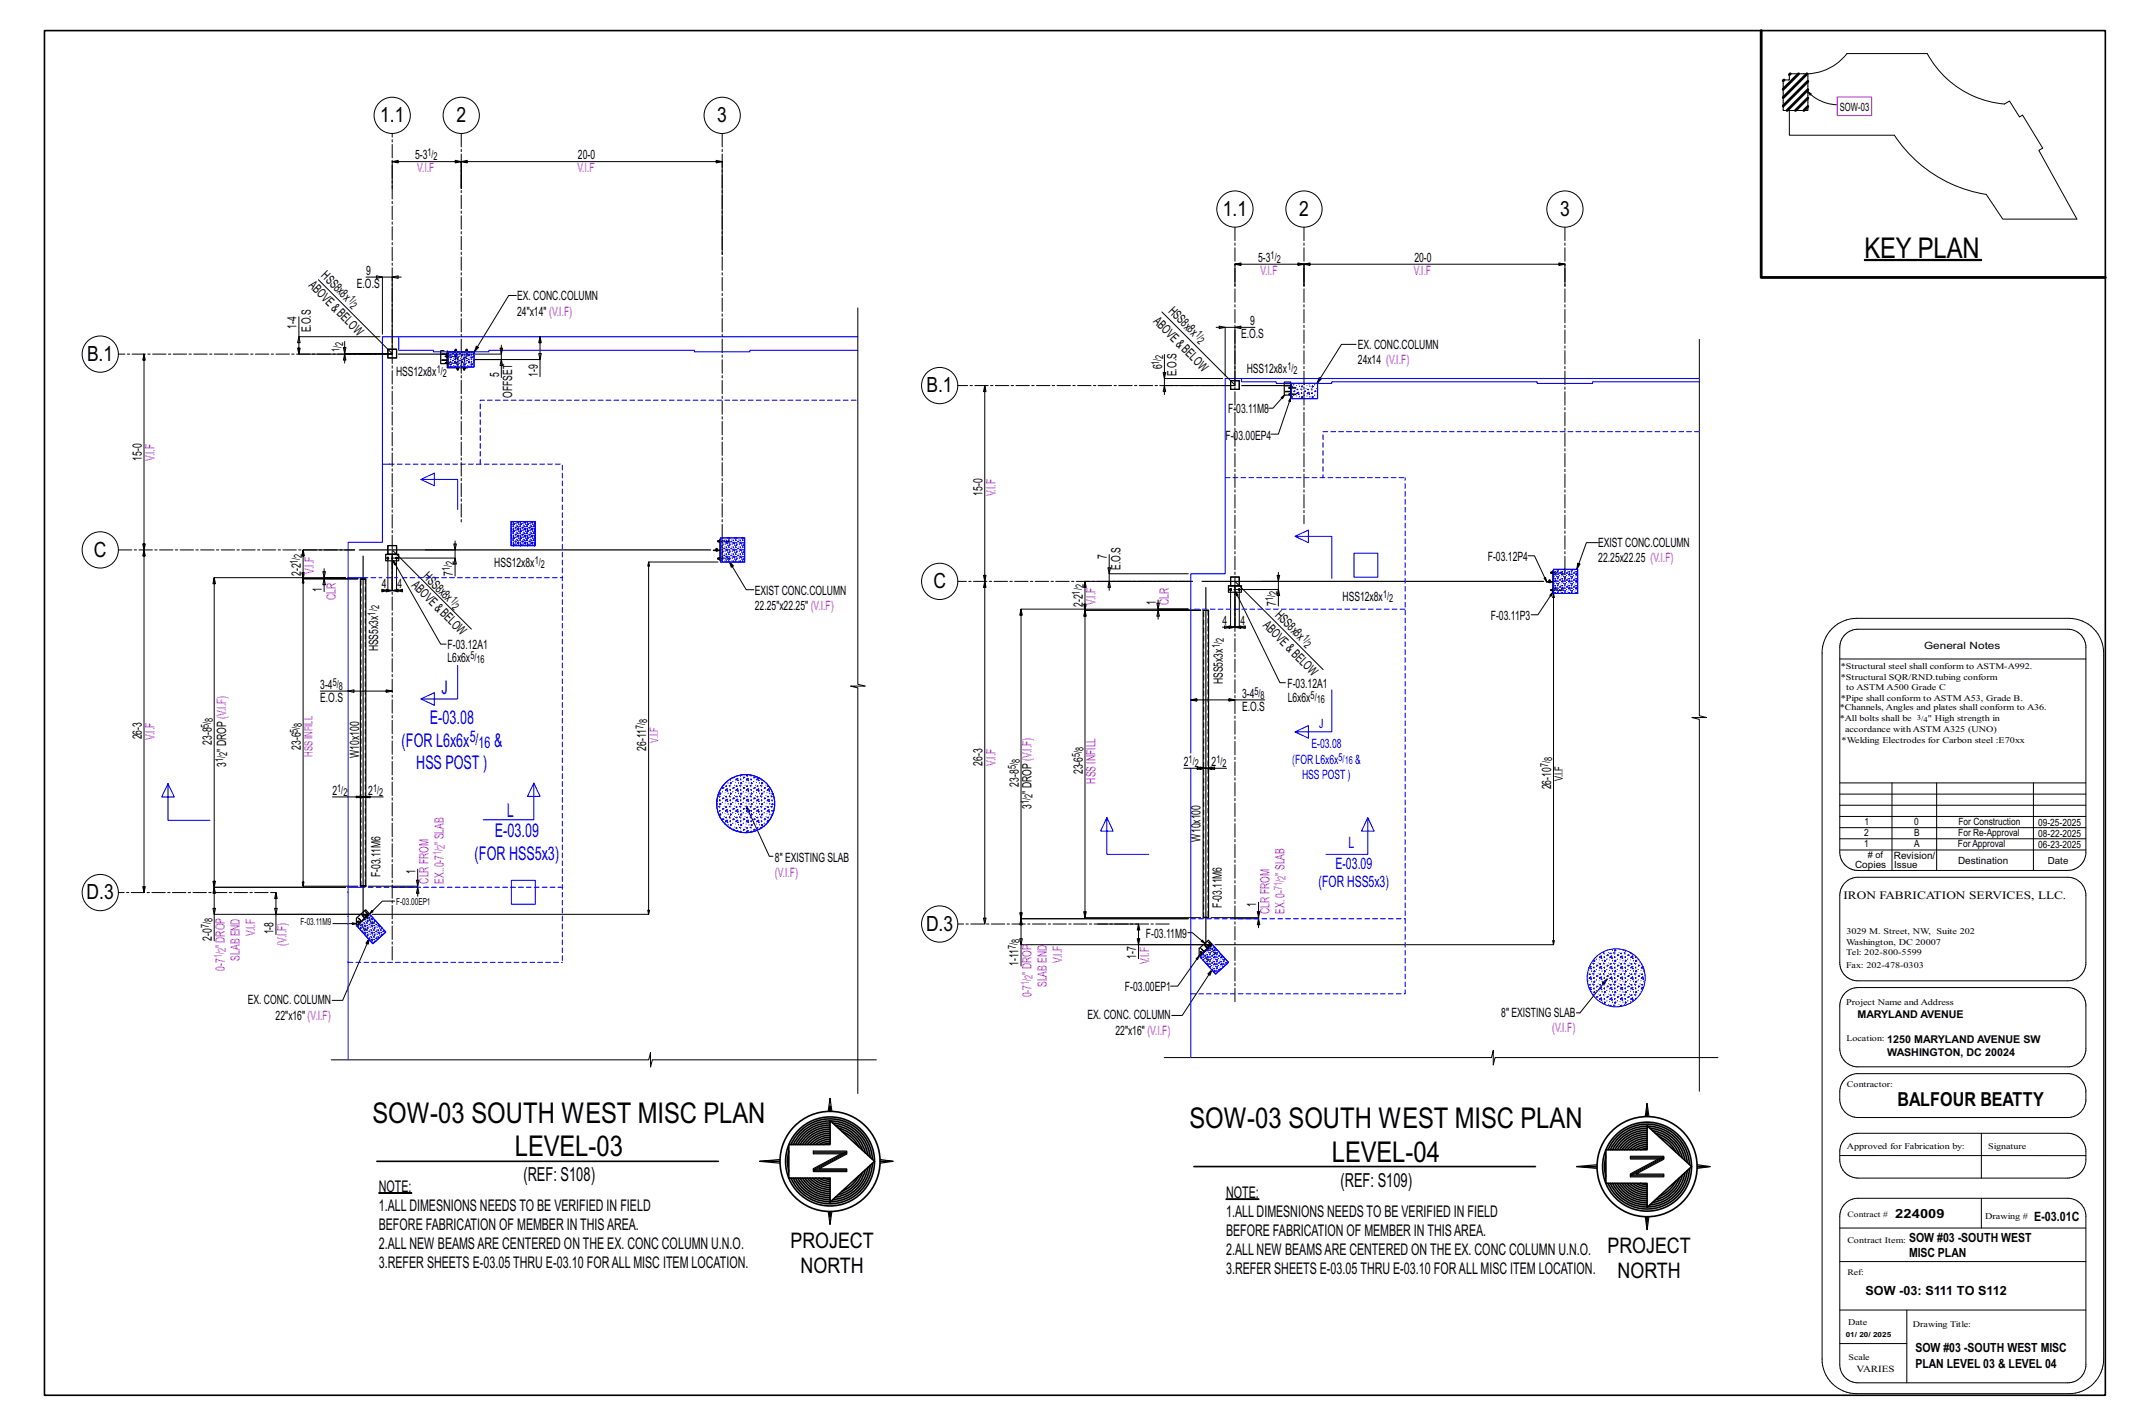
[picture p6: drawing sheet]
<svg xmlns="http://www.w3.org/2000/svg" width="914mm" height="610mm" viewBox="0 0 914 610" stroke-linecap="round" stroke-linejoin="round" font-family="sans-serif">
<defs><g id="words">
<g font-size="12.2">
<text x="798.5" y="110.4">KEY PLAN</text>
<text x="159.6" y="480.6">SOW-03 SOUTH WEST MISC PLAN</text>
<text x="509.5" y="482.8">SOW-03 SOUTH WEST MISC PLAN</text>
<text x="220.4" y="495.1">LEVEL-03</text>
<text x="570.4" y="497.3">LEVEL-04</text>
</g>
<g font-size="9.2">
<text x="338.6" y="534.1">PROJECT</text>
<text x="688.5" y="536.3">PROJECT</text>
<text x="342.9" y="545">NORTH</text>
<text x="692.8" y="547.2">NORTH</text>
</g>
<g font-size="9">
<text x="162.8" y="52.3">1.1</text>
<text x="195.5" y="52.3">2</text>
<text x="307.2" y="52.3">3</text>
<text x="523.7" y="92.4">1.1</text>
<text x="556.4" y="92.4">2</text>
<text x="668.2" y="92.4">3</text>
<text x="37.3" y="154.5">B.1</text>
<text x="396.8" y="168">B.1</text>
<text x="40.2" y="238.3">C</text>
<text x="399.7" y="251.8">C</text>
<text x="37.1" y="385">D.3</text>
<text x="396.6" y="398.5">D.3</text>
</g>
<g font-size="8.3">
<text x="812.7" y="473.4">BALFOUR BEATTY</text>
<text x="224.1" y="505.8">(REF: S108)</text>
<text x="574.1" y="508">(REF: S109)</text>
</g>
<g font-size="8.1" fill="#00f">
<text x="189.1" y="297.2">J</text>
<text x="184.1" y="310.1">E-03.08</text>
<text x="172" y="319.7">(FOR L6x6x</text>
<text x="211.6" y="319.7">&amp;</text>
<text x="178.3" y="329.2">HSS POST )</text>
<text x="217.1" y="349.6">L</text>
<text x="212" y="358.5">E-03.09</text>
<text x="203.3" y="368">(FOR HSS5x3)</text>
</g>
<g font-size="6.9" fill="#00f">
<text x="201.2" y="317.8">5/</text>
<text x="205" y="320.3">16</text>
</g>
<g font-size="6.9">
<text x="162.2" y="510.2">NOTE:</text>
<text x="525.1" y="512.9">NOTE:</text>
<text x="162.2" y="518.4">1.ALLDIMESNIONS NEEDSTO BE VERIFIED IN FIELD</text>
<text x="525.1" y="521">1.ALLDIMESNIONS NEEDSTO BE VERIFIED IN FIELD</text>
<text x="162.2" y="526.5">BEFORE FABRICATION OF MEMBER IN THISAREA.</text>
<text x="525.1" y="529.2">BEFORE FABRICATION OF MEMBER IN THISAREA.</text>
<text x="162.2" y="534.7">2.ALLNEW BEAMSARE CENTERED ON THE EX. CONC COLUMN U.N.O.</text>
<text x="525.1" y="537.3">2.ALLNEW BEAMSARE CENTERED ON THE EX. CONC COLUMN U.N.O.</text>
<text x="162.2" y="542.8">3.REFER SHEETS E-03.05 THRU E-03.10 FORALLMISC ITEM LOCATION.</text>
<text x="525.1" y="545.5">3.REFER SHEETS E-03.05 THRU E-03.10 FORALLMISC ITEM LOCATION.</text>
</g>
<g font-size="6.7" fill="#00f">
<text x="577.5" y="363">L</text>
<text x="572" y="371.9">E-03.09</text>
<text x="564.7" y="379.9">(FOR HSS5x3)</text>
</g>
<g font-size="5.5">
<text x="177.8" y="68.2">5-3</text>
<text x="247.5" y="68.2">20-0</text>
<text x="538.9" y="112.1">5-3</text>
<text x="605.8" y="112.1">20-0</text>
<text x="137.3" y="118.3" transform="rotate(45 137.3 118.3)">HS 8x8x</text>
<text x="156.8" y="117.6">9</text>
<text x="132" y="122.5" transform="rotate(45 132 122.5)">ABOVE&amp;BELOW</text>
<text x="152.9" y="123.2">E.O.S</text>
<text x="221.5" y="128.6">EX. CONC.COLUMN</text>
<text x="221.5" y="135.1">24&quot;x14&quot; (V.I.F)</text>
<text x="493.8" y="138" transform="rotate(45 493.8 138)">ABOVE&amp;BELOW</text>
<text x="500.2" y="133.5" transform="rotate(45 500.2 133.5)">HS 8x8x</text>
<text x="127" y="140.9" transform="rotate(-90 127 140.9)">1-4</text>
<text x="133.2" y="142.3" transform="rotate(-90 133.2 142.3)">E.O.S</text>
<text x="535.4" y="139.1">9</text>
<text x="531.5" y="144.7">E.O.S</text>
<text x="581.6" y="149.2">EX. CONC.COLUMN</text>
<text x="581.6" y="155.7">24x14 (V.I.F)</text>
<text x="169.6" y="161">HSS12x8x</text>
<text x="213.7" y="161.6" transform="rotate(-90 213.7 161.6)">5</text>
<text x="230.3" y="161.3" transform="rotate(-90 230.3 161.3)">1-9</text>
<text x="497.7" y="158.1" transform="rotate(-90 497.7 158.1)">6</text>
<text x="503.9" y="161" transform="rotate(-90 503.9 161)">E.O.S</text>
<text x="534" y="159.8">HSS12x8x</text>
<text x="219.3" y="170.4" transform="rotate(-90 219.3 170.4)">OFFSET</text>
<text x="526" y="176.9">F-</text>
<text x="529.5" y="176.9">03.11M8</text>
<text x="524.8" y="188.4">F-0</text>
<text x="530.4" y="188.4">3.00EP4</text>
<text x="60.7" y="197.2" transform="rotate(-90 60.7 197.2)">15-0</text>
<text x="420.8" y="212.3" transform="rotate(-90 420.8 212.3)">15-0</text>
<text x="474.1" y="239.5" transform="rotate(-90 474.1 239.5)">7</text>
<text x="684.5" y="234.2">EXIST CONC.COLUMN</text>
<text x="211.7" y="242.8">HSS12x8x</text>
<text x="479.9" y="244" transform="rotate(-90 479.9 244)">E.O.S</text>
<text x="637.2" y="240.2">F-03.12P4</text>
<text x="684.5" y="240.7">22.25x22.25 (V.I.F)</text>
<text x="128.8" y="246.6" transform="rotate(-90 128.8 246.6)">2-2</text>
<text x="163.5" y="251.8">4</text>
<text x="170.2" y="251.8">4</text>
<text x="176.1" y="251" transform="rotate(45 176.1 251)">ABOVE&amp;BELOW</text>
<text x="181" y="247.1" transform="rotate(45 181 247.1)">HS 8x8x</text>
<text x="193.9" y="246.7" transform="rotate(-90 193.9 246.7)">7</text>
<text x="137.8" y="253.2" transform="rotate(-90 137.8 253.2)">1</text>
<text x="323.3" y="254.7">EXIST CONC.COLUMN</text>
<text x="575" y="257.3">HSS12x8x</text>
<text x="323.3" y="261.3">22.25&quot;x22.25&quot; (V.I.F)</text>
<text x="463.7" y="259.8" transform="rotate(-90 463.7 259.8)">2-2</text>
<text x="495" y="258.9" transform="rotate(-90 495 258.9)">1</text>
<text x="545.9" y="263.6" transform="rotate(45 545.9 263.6)">HS 8x8x</text>
<text x="546.5" y="259.4" transform="rotate(-90 546.5 259.4)">7</text>
<text x="523.6" y="267.5">4</text>
<text x="531.3" y="267.5">4</text>
<text x="540.8" y="268.1" transform="rotate(45 540.8 268.1)">ABOVE&amp;BELOW</text>
<text x="638.5" y="265.5">F-03.11P3</text>
<text x="162" y="278.9" transform="rotate(-90 162 278.9)">HSS5x3x</text>
<text x="191.7" y="278">F-03.12A1</text>
<text x="191.6" y="283.4">L6x6x</text>
<text x="523.7" y="292.9" transform="rotate(-90 523.7 292.9)">HSS5x3x</text>
<text x="137.2" y="294.9">3-4</text>
<text x="532" y="298.6">3-4</text>
<text x="551.4" y="294.6">F-03.12A1</text>
<text x="137.2" y="300.4">E.O.S</text>
<text x="532" y="304.2">E.O.S</text>
<text x="551.5" y="300.5">L6x6x</text>
<text x="60.7" y="316.5" transform="rotate(-90 60.7 316.5)">26-3</text>
<text x="90.8" y="318.9" transform="rotate(-90 90.8 318.9)">23-8</text>
<text x="96.8" y="321.8" transform="rotate(-90 96.8 321.8)">&quot; DROP (V.I.F)</text>
<text x="128.8" y="321.1" transform="rotate(-90 128.8 321.1)">23-6</text>
<text x="276.8" y="321.4" transform="rotate(-90 276.8 321.4)">26-11</text>
<text x="96.8" y="328.2" transform="rotate(-90 96.8 328.2)">3</text>
<text x="153.8" y="324.5" transform="rotate(-90 153.8 324.5)">W10x100</text>
<text x="420.8" y="327.7" transform="rotate(-90 420.8 327.7)">26-3</text>
<text x="507" y="327.9">2</text>
<text x="518.9" y="327.9">2</text>
<text x="463.7" y="331.5" transform="rotate(-90 463.7 331.5)">23-6</text>
<text x="142.4" y="340.2">2</text>
<text x="157.7" y="340.2">2</text>
<text x="436.3" y="336.7" transform="rotate(-90 436.3 336.7)">23-8</text>
<text x="441.8" y="339.8" transform="rotate(-90 441.8 339.8)">&quot; DROP (V.I.F)</text>
<text x="664.4" y="337.9" transform="rotate(-90 664.4 337.9)">26-10</text>
<text x="441.8" y="346.2" transform="rotate(-90 441.8 346.2)">3</text>
<text x="514.2" y="360.3" transform="rotate(-90 514.2 360.3)">W10x100</text>
<text x="331.9" y="369">8&quot; EXISTING SLAB</text>
<text x="163" y="375.6" transform="rotate(-90 163 375.6)">F-03.11M6</text>
<text x="177.9" y="374.1" transform="rotate(-90 177.9 374.1)">1</text>
<text x="523.3" y="388.6" transform="rotate(-90 523.3 388.6)">F-03.11M6</text>
<text x="538" y="388.3" transform="rotate(-90 538 388.3)">1</text>
<text x="117.2" y="400" transform="rotate(-90 117.2 400)">1-8</text>
<text x="490.8" y="401.4">F-03.11M9</text>
<text x="90.7" y="402.8" transform="rotate(-90 90.7 402.8)">2-0</text>
<text x="436.3" y="413.6" transform="rotate(-90 436.3 413.6)">1-11</text>
<text x="486.6" y="410.4" transform="rotate(-90 486.6 410.4)">1-7</text>
<text x="481.8" y="424.3">F-03.00EP1</text>
<text x="106.1" y="430">EX. CONC. COLUMN</text>
<text x="118.1" y="436.5">22&quot;x16&quot; (V.I.F)</text>
<text x="465.8" y="436.4">EX. CONC. COLUMN</text>
<text x="643" y="435.4">8&quot; EXISTING SLAB</text>
<text x="477.7" y="442.9">22&quot;x16&quot; (V.I.F)</text>
<text x="871.2" y="522.9">E-03.01C</text>
</g>
<g font-size="5.5" fill="#f0f">
<text x="178.7" y="73.7">V.I.F</text>
<text x="247.3" y="73.7">V.I.F</text>
<text x="539.8" y="117.7">V.I.F</text>
<text x="605.6" y="117.7">V.I.F</text>
<text x="66.2" y="197.4" transform="rotate(-90 66.2 197.4)">V.I.F</text>
<text x="426.3" y="212.5" transform="rotate(-90 426.3 212.5)">V.I.F</text>
<text x="134.4" y="245.7" transform="rotate(-90 134.4 245.7)">V.I.F</text>
<text x="143.9" y="257" transform="rotate(-90 143.9 257)">CLR</text>
<text x="469.2" y="258.9" transform="rotate(-90 469.2 258.9)">V.I.F</text>
<text x="500.6" y="258.9" transform="rotate(-90 500.6 258.9)">CLR</text>
<text x="66.2" y="316.7" transform="rotate(-90 66.2 316.7)">V.I.F</text>
<text x="426.3" y="327.9" transform="rotate(-90 426.3 327.9)">V.I.F</text>
<text x="469.2" y="335.4" transform="rotate(-90 469.2 335.4)">HSS INFILL</text>
<text x="190.1" y="361.6" transform="rotate(-90 190.1 361.6)">&quot; SLAB</text>
<text x="331.9" y="375.5">(V.I.F)</text>
<text x="550.2" y="374.8" transform="rotate(-90 550.2 374.8)">&quot; SLAB</text>
<text x="183.6" y="378.3" transform="rotate(-90 183.6 378.3)">CLR FROM</text>
<text x="190.1" y="378.3" transform="rotate(-90 190.1 378.3)">EX..0-7</text>
<text x="543.7" y="391.2" transform="rotate(-90 543.7 391.2)">CLR FROM</text>
<text x="550.2" y="391.2" transform="rotate(-90 550.2 391.2)">EX. 0-</text>
<text x="109.3" y="400.7" transform="rotate(-90 109.3 400.7)">V.I.F</text>
<text x="96.2" y="405.9" transform="rotate(-90 96.2 405.9)">&quot; DROP</text>
<text x="122.7" y="405" transform="rotate(-90 122.7 405)">(V.I.F)</text>
<text x="102.8" y="411.2" transform="rotate(-90 102.8 411.2)">SLAB END</text>
<text x="454.9" y="412.1" transform="rotate(-90 454.9 412.1)">V.I.F</text>
<text x="492.2" y="412.9" transform="rotate(-90 492.2 412.9)">V.I.F</text>
<text x="96.2" y="415.6" transform="rotate(-90 96.2 415.6)">0-7</text>
<text x="441.8" y="417.3" transform="rotate(-90 441.8 417.3)">&quot; DROP</text>
<text x="448.4" y="422.6" transform="rotate(-90 448.4 422.6)">SLAB END</text>
<text x="441.8" y="427" transform="rotate(-90 441.8 427)">0-7</text>
<text x="664.8" y="441.9">(V.I.F)</text>
</g>
<g font-size="5.5" fill="#00f">
<text x="565" y="311.6">J</text>
<text x="561.7" y="320.3">E-03.08</text>
<text x="553.4" y="326.9">(FOR L6x6x</text>
<text x="580.4" y="326.9">&amp;</text>
<text x="557.7" y="333.4">HSS POST )</text>
</g>
<g font-size="5.4">
<text x="811.7" y="521.2">224009</text>
<text x="817.7" y="531.5">SOW #03 -SOUTH WEST</text>
<text x="817.7" y="538">MISC PLAN</text>
<text x="799" y="554.6">SOW -03: S111 TO S112</text>
<text x="820.4" y="578.9">SOW #03 -SOUTH WEST MISC</text>
<text x="820.4" y="585.5">PLAN LEVEL 03 &amp; LEVEL 04</text>
</g>
<g font-size="4.9">
<text x="788" y="47.5">SOW-03</text>
<text x="669.4" y="334.5" transform="rotate(-90 669.4 334.5)">V.I.F</text>
<text x="789.5" y="384.8">IRON FABRICATION SERVICES, LLC.</text>
</g>
<g font-size="4.9" fill="#f0f">
<text x="281.8" y="318" transform="rotate(-90 281.8 318)">V.I.F</text>
<text x="133.9" y="323.9" transform="rotate(-90 133.9 323.9)">HSS INFILL</text>
</g>
<g font-size="4.7">
<text x="183.1" y="67">1/</text>
<text x="185.7" y="68.6">2</text>
<text x="544.2" y="110.9">1/</text>
<text x="546.8" y="112.5">2</text>
<text x="149.1" y="128.3" transform="rotate(45 149.1 128.3)">1/</text>
<text x="149.8" y="131.3" transform="rotate(45 149.8 131.3)">2</text>
<text x="511.9" y="143.4" transform="rotate(45 511.9 143.4)">1/</text>
<text x="147" y="147.9" transform="rotate(-90 147 147.9)">2</text>
<text x="512.6" y="146.5" transform="rotate(45 512.6 146.5)">2</text>
<text x="145.4" y="150.6" transform="rotate(-90 145.4 150.6)">1/</text>
<text x="498.1" y="153.5" transform="rotate(-90 498.1 153.5)">2</text>
<text x="187" y="159.7">1/</text>
<text x="189.6" y="161.4">2</text>
<text x="496.5" y="156.1" transform="rotate(-90 496.5 156.1)">1/</text>
<text x="551.4" y="158.6">1/</text>
<text x="554" y="160.2">2</text>
<text x="129.2" y="238.7" transform="rotate(-90 129.2 238.7)">2</text>
<text x="127.6" y="241.3" transform="rotate(-90 127.6 241.3)">1/</text>
<text x="192.7" y="244.6" transform="rotate(-90 192.7 244.6)">1/</text>
<text x="194.3" y="242" transform="rotate(-90 194.3 242)">2</text>
<text x="229.1" y="241.5">1/</text>
<text x="231.7" y="243.2">2</text>
<text x="464.1" y="251.9" transform="rotate(-90 464.1 251.9)">2</text>
<text x="192.7" y="257.1" transform="rotate(45 192.7 257.1)">1/</text>
<text x="462.5" y="254.5" transform="rotate(-90 462.5 254.5)">1/</text>
<text x="545.3" y="257.4" transform="rotate(-90 545.3 257.4)">1/</text>
<text x="546.9" y="254.8" transform="rotate(-90 546.9 254.8)">2</text>
<text x="592.4" y="256.1">1/</text>
<text x="595" y="257.8">2</text>
<text x="160.8" y="263.5" transform="rotate(-90 160.8 263.5)">1/</text>
<text x="162.4" y="260.9" transform="rotate(-90 162.4 260.9)">2</text>
<text x="193.4" y="260.1" transform="rotate(45 193.4 260.1)">2</text>
<text x="524.1" y="274.9" transform="rotate(-90 524.1 274.9)">2</text>
<text x="557.6" y="273.6" transform="rotate(45 557.6 273.6)">1/</text>
<text x="522.4" y="277.5" transform="rotate(-90 522.4 277.5)">1/</text>
<text x="558.3" y="276.6" transform="rotate(45 558.3 276.6)">2</text>
<text x="201.5" y="282.1">5/</text>
<text x="204.1" y="283.8">16</text>
<text x="142.5" y="293.6">5/</text>
<text x="145.1" y="295.3">8</text>
<text x="537.3" y="297.4">5/</text>
<text x="539.9" y="299">8</text>
<text x="561.3" y="299.3">5/</text>
<text x="564" y="300.9">16</text>
<text x="89.5" y="311.5" transform="rotate(-90 89.5 311.5)">5/</text>
<text x="91.2" y="308.9" transform="rotate(-90 91.2 308.9)">8</text>
<text x="129.2" y="311.1" transform="rotate(-90 129.2 311.1)">8</text>
<text x="275.6" y="312" transform="rotate(-90 275.6 312)">7/</text>
<text x="277.2" y="309.3" transform="rotate(-90 277.2 309.3)">8</text>
<text x="127.6" y="313.7" transform="rotate(-90 127.6 313.7)">5/</text>
<text x="97.3" y="323.6" transform="rotate(-90 97.3 323.6)">2</text>
<text x="464.1" y="321.5" transform="rotate(-90 464.1 321.5)">8</text>
<text x="95.6" y="326.2" transform="rotate(-90 95.6 326.2)">1/</text>
<text x="435.1" y="329.3" transform="rotate(-90 435.1 329.3)">5/</text>
<text x="436.7" y="326.7" transform="rotate(-90 436.7 326.7)">8</text>
<text x="462.5" y="324.1" transform="rotate(-90 462.5 324.1)">5/</text>
<text x="509.1" y="326.7">1/</text>
<text x="511.7" y="328.3">2</text>
<text x="521" y="326.7">1/</text>
<text x="523.6" y="328.3">2</text>
<text x="663.1" y="328.5" transform="rotate(-90 663.1 328.5)">7/</text>
<text x="664.8" y="325.9" transform="rotate(-90 664.8 325.9)">8</text>
<text x="144.4" y="338.9">1/</text>
<text x="147.1" y="340.6">2</text>
<text x="159.8" y="338.9">1/</text>
<text x="162.4" y="340.6">2</text>
<text x="442.3" y="341.5" transform="rotate(-90 442.3 341.5)">2</text>
<text x="440.6" y="344.1" transform="rotate(-90 440.6 344.1)">1/</text>
<text x="91.1" y="394.8" transform="rotate(-90 91.1 394.8)">8</text>
<text x="89.4" y="397.5" transform="rotate(-90 89.4 397.5)">7/</text>
<text x="435" y="406.2" transform="rotate(-90 435 406.2)">7/</text>
<text x="436.7" y="403.6" transform="rotate(-90 436.7 403.6)">8</text>
</g>
<g font-size="4.7" fill="#00f">
<text x="573.3" y="325.6">5/</text>
<text x="575.9" y="327.3">16</text>
</g>
<g font-size="4.7" fill="#f0f">
<text x="188.8" y="366" transform="rotate(-90 188.8 366)">1/</text>
<text x="190.5" y="363.4" transform="rotate(-90 190.5 363.4)">2</text>
<text x="550.6" y="376.6" transform="rotate(-90 550.6 376.6)">2</text>
<text x="549" y="380.9" transform="rotate(-90 549 380.9)">71/</text>
<text x="96.7" y="407.7" transform="rotate(-90 96.7 407.7)">2</text>
<text x="95" y="410.3" transform="rotate(-90 95 410.3)">1/</text>
<text x="442.3" y="419.1" transform="rotate(-90 442.3 419.1)">2</text>
<text x="440.6" y="421.7" transform="rotate(-90 440.6 421.7)">1/</text>
</g>
<g font-size="4.6">
<text x="795.6" y="436">MARYLAND AVENUE</text>
<text x="808.3" y="446.4">1250 MARYLAND AVENUE SW</text>
<text x="808.3" y="452">WASHINGTON, DC 20024</text>
</g>
<g font-size="4.3">
<text x="824.1" y="277.6">General Notes</text>
<text x="798.5" y="353.1">1</text>
<text x="819.9" y="353.2">0</text>
<text x="838.8" y="353.2">For Construction</text>
<text x="872.9" y="353.5">09-25-2025</text>
<text x="798.4" y="357.8">2</text>
<text x="819.8" y="357.9">B</text>
<text x="838.7" y="357.9">For Re-Approval</text>
<text x="873" y="358.1">08-22-2025</text>
<text x="798.4" y="362.6">1</text>
<text x="819.8" y="362.6">A</text>
<text x="838.6" y="362.6">For Approval</text>
<text x="873" y="362.9">06-23-2025</text>
<text x="794.5" y="371.5">Copies</text>
<text x="811.1" y="367.7">Revision/</text>
<text x="838.6" y="369.7">Destination</text>
</g>
<g font-size="4.2">
<text x="811.3" y="371.4">Issue</text>
<text x="877.1" y="369.8">Date</text>
</g>
<g font-size="4.1">
<text x="169.7" y="387.3">F-03.00EP1</text>
<text x="128.7" y="396">F-03.11M9</text>
</g>
<text font-size="4" x="795.1" y="587.5">VARIES</text>
<text font-size="3.9" x="799.9" y="367.1"># of</text>
<g font-size="3.7">
<text x="788.4" y="286.2">*Structural steel shall conform to ASTM-A992.</text>
<text x="788.4" y="291.2">*Structural SQR/RND.tubing conform</text>
<text x="790.7" y="295.5">to ASTM A500 Grade C</text>
<text x="787.9" y="304.1">*Channels, Angles and plates shall conform to A36.</text>
<text x="788.4" y="300.2">*Pipe shall conform to ASTM A53, Grade B.</text>
<text x="788" y="308.9">*All bolts shall be</text>
<text x="825.7" y="308.9">&quot; High strength in</text>
<text x="790.2" y="313.2">accordance with ASTM A325 (UNO)</text>
<text x="788.8" y="318">*Welding Electrodes for Carbon steel :E70xx</text>
<text x="790.8" y="399.9">3029 M. Street, NW, Suite 202</text>
<text x="790.7" y="404.6">Washington, DC 20007</text>
<text x="790.7" y="409">Tel: 202-800-5599</text>
<text x="790.7" y="414.2">Fax: 202-478-0303</text>
<text x="790.7" y="430">Project Name and Address</text>
<text x="790.8" y="445.6">Location:</text>
<text x="791" y="465.3">Contractor:</text>
<text x="791" y="491.9">Approved for Fabrication by:</text>
<text x="851.5" y="492">Signature</text>
<text x="850.2" y="522">Drawing #</text>
<text x="791.2" y="532.3">Contract Item:</text>
<text x="791.5" y="567.4">Date</text>
<text x="819.3" y="568.1">Drawing Title:</text>
<text x="791.7" y="582.1">Scale</text>
</g>
<text font-size="3.6" x="791.2" y="545.9">Ref:</text>
<text font-size="3.5" x="791.3" y="520.8">Contract #</text>
<g font-size="3.2">
<text x="821" y="308">3/</text>
<text x="823.9" y="309.1">4</text>
</g>
<text font-size="3" x="790.5" y="572.4">01/ 20/ 2025</text>
</g></defs>
<path d="M798.5 111.1h50.1v.4h-50.1zM162.2 510.6h14.1v.3h-14.1zM525.1 513.2h14.1v.3h-14.1z" fill="#000" stroke="#000" stroke-width=".5"/>
<g fill="none" stroke="#000" stroke-width=".43">
<path d="M774.2 39.2l1.6 1-.6 .5zM774.2 39.2a18.2 18.2 0 0 0 12.8 5.7M774.3 31.6a22.3 22.3 0 0 0 16.7-8.7h34.4a41.6 41.6 0 0 0 33.1 21.6l2.2-1.3 4.3 6.9 1.2-.9 8.7 14.2-1.7 1 16.3 29.4h-31.7l-7.1-10.6a58 58 0 0 1-39.4-25.3h-44.9v-10.6h-2.7v-13.1h2.7v-2.6h7.9v15.7h-7.9M168 80.7v-11.5l2.5 .5v-1.1l-2.5 .6h29.5l-2.5 .5v-1.1l2.5 .6v11.5v-11.5l2.6 .5v-1.1l-2.6 .6h111.8l-2.6 .5v-1.1l2.6 .6v39.7M136.4 119.8l31.6 31.6h-20.4v-5.2M156.8 118.6h7v24.5M161.2 118.1l2.6 .5-2.6 .6zM163.8 118.6h8M168 118.6l2.5-.5v1.1zM168 118.6v33h-40l.6-2.6h-1.1l.5 2.6v-7.5M128 135.6v8.5h34.7M221.1 126.5h-3.2l-14.8 24.2 .9-2.5 .9 .6-1.8 1.9"/>
<path d="M367.4 131.8v161.1l3.1 .8h-6.2l3.1 .8v173.6M497.6 133.5l31.3 31.3M522.2 139.6l2.5 .5-2.5 .6zM528.9 122.4v-9.3l2.6 .6v-1.1l-2.6 .5h29.6l-2.6 .6v-1.1l2.6 .5v9.3v-9.3l2.6 .6v-1.1l-2.6 .5h111.7l-2.5 .6v-1.1l2.5 .5v9.3M61.5 151.6l-.4 2.6h1.1l-.5-2.6v83.8l-.6-2.6h1.1l-1.1 5.2h1.1l-.5-2.6v146.7l-.6-2.6h1.1l-.7 2.6M128 144.1l.6 2.6h-1.1zM147.1 148.8h1.1l-.6 2.6zM147.6 151.6l.6 2.6h-1.1zM147.6 151.6h20.4M147.6 151.4v4M191.4 151.6h23.3M214.2 149h1.1l-.6 2.6z"/>
<path d="M214.7 153.9l.6 2.6h-1.1zM214.7 147.7v6.2M230.7 151.4h1.1l-.5 2.5zM231 144.1h.3l-.6 2.6h1.1l-.5-2.6v9.8M498.2 159.5h1.1l-.6 2.5zM498.7 151.7v10.3h25M520.9 140.1h8M524.7 140.1v20.9M528.9 140.1l2.6-.5v1.1zM537.5 140.1h-8.6v25h-30.2M580.8 147.4h-6.2l-10.5 16.7 .9-2.4 .9 .5-1.8 1.9M727.8 145.3v161.1l3.1 .8h-6.2l3.1 .8v159.2"/>
<path d="M231.3 161.3v-7.4h-28.2h11.6v7.7M421.8 165.1l-.6 2.5h1.1l-.5-2.5v83.8l-.6-2.6h1.1l-1.1 5.1h1.1l-.5-2.5v146.7M498.7 165.1l.6 2.5h-1.1zM498.7 162v6.9M550.2 169.1l-1.5 1.1 .6 .5 .9-1.6-5 5.6h-1.8M552.8 170.2l-.9 1.5 .7 .3 .2-1.8-5.3 15.7h-3.2M151.9 235.4h-22.1l-.5 2.6h1.1l-.6-2.6v12.4l-.5-2.6h1.1l-.6 2.6h23.5h-23.5l-.4 1.7h.8l-.4-1.7v131.6l-.4-1.8h.8l-.4 1.8h23.5M165.9 238.6h.4v.6l-.5-.3zM166.1 238.9v13.9h-2.6M167.5 238.9h27.4v7.8M168 235.4l33.9 33.9M169.7 238.6h.3v.6l-.5-.3z"/>
<path d="M169.8 238.9v13.9h2.5M182.1 235.4h12.8M194.4 232.8h1.1l-.6 2.6zM194.9 238.9l.6 2.6h-1.1zM194.9 231.6v7.3M306.6 235.7l.3 .2zM306.6 235.3v-.4h.3v.4h.4h-.7h.3M306.7 234.9h.4M306.7 235.7h.4M306.7 235.3v.2M306.9 235.7h.3l-.3 .2M306.9 234.9h.3v.4"/>
<path d="M307.1 235.3v.2M475.1 237.4v8.2h33.8M654.4 237.9h2.8l5.2 11.1-1.1-1.5 .7-.3 .4 1.8M684.6 232.3h-5.2l-4 11.4 .3-2.6 1 .4-1.3 2.2M138.3 244.7h1.1l-.6 2.6zM138.8 247.8l.6 2.5h-1.1zM138.8 247.3h9.2h-56.3l-.5 2.6h1.1l-.6-2.6v132.5l-.5-2.5h1.1l-.6 2.5h56.3h-56.3l-.5 2.6h1.1l-.6-2.6v11.6M138.8 243.4v4.4M153.3 247.8h-14.5v5.4M163.5 252.3l2.6 .5-2.6 .6zM164.1 252.8h3.9l-2.6-.5v1.1l2.6-.6v-15.5v15.5h1.8M166.1 252.8h5.7"/>
<path d="M168 252.8l2.5-.5v1.1zM168.4 240.1l.6 1.7 .6-.4-1.2-1.3 20.3 35.6h2.4M169.8 252.8l2.6-.5v1.1zM307.5 240.6h-29.7l-.4 1.7h.8l-.4-1.7v150.8l-.4-1.7h.8l-.4 1.7h-118.4M312.3 240.4l.9 2.4 .9-.5-1.8-1.9 7.3 12.1h3.3M474.5 243.1h1.1l-.5 2.5zM475.1 248.9l.5 2.5h-1.1zM475.1 245.6v7.1M475.1 248.9h35.7M495.5 258.2h1.1l-.6 2.6zM496 256.9v3.9h12.9h-71.6l-.6 2.5h1.1l-.5-2.5v132.5l-.6-2.6h1.1l-.5 2.6h71.6h-71.6l-.6 2.6h1.1l-.5-2.6v11.1M510 248.9h-45.3l-.6 2.5h1.1l-.5-2.5v12.3l-.6-2.5h1.1l-.5 2.5h49.5"/>
<path d="M526.9 252.1h.3v.6h-.3zM527.1 252.4v16.1h-3.5M528.4 252.4h19.1v7M528.9 248.9l37.8 37.8M529.2 253.4l.5 1.7 .6-.3-1.1-1.4 19 38.9h2.3M530.6 252.1h.3v.6l-.5-.3zM530.8 252.4v16.1h2.6M540.3 248.9h7.2M547 246.3h1.1l-.6 2.6zM547.5 252.4l.6 2.5h-1.1zM547.5 245v7.4M663.4 249.2l.3 .2 .3-.3h-.7l.4 .1"/>
<path d="M663.4 248.7v-.3h.3v.3l.3 .1h-.7l.4-.1M663.5 248.4h.3M663.5 248.8v.2M663.7 248.4h.3v.3M663.8 248.8v.2M664 249.2l-.3 .2M665.1 253.5l-1.3 1.3 .6 .4 .7-1.7-6.4 9.7h-2.9M674.7 254.1h-9.3l-.4 1.7h.7l-.3-1.7v150.3l-.4-1.7h.7l-.3 1.7h-145M496 261.2l.6 2.6h-1.1zM496 261.2h18.2h-49.5l-.6 2.6h1.1l-.5-2.6v131.6l-.6-2.5h1.1l-.5 2.5h49.5M496 260.8v4.3M524.5 267.9l2.6 .6-2.6 .5z"/>
<path d="M525.1 268.5h3.8l-2.6-.6v1.1l2.6-.5v-17.8v17.8h1.9M527.1 268.5h5.7M528.9 268.5l2.6-.6v1.1zM530.8 268.5l2.5-.6v1.1zM784.7 269.1a15.1 15.1 0 0 1 10.5-4.4h90.9a14.9 14.9 0 0 1 14.9 14.9v302.2a14.9 14.9 0 0 1-14.9 14.8h-90.9a14.7 14.7 0 0 1-14.8-14.8v-302.2a14.7 14.7 0 0 1 4.3-10.5zM790.2 271.6a7.9 7.9 0 0 1 5.6-2.2h89.8a7.8 7.8 0 0 1 7.8 7v88.4a7.7 7.7 0 0 1-7.8 7.8h-89.8a7.8 7.8 0 0 1-7.8-7.8v-87.7a7.6 7.6 0 0 1 2.2-5.5zM149.1 295.9l2.5-.6v1.1zM168 295.8l-2.6-.5v1.1l2.6-.5h-30.8M510 299.6l2.6 .6v-1.1l-2.6 .5h18.9l-2.6 .6v-1.1l2.6 .5h12.7M788 282.1h105.4M507 328.9h8.3v.2M512.6 328.9h3.9l-2.6-.6v1.1l2.6-.5h8.8"/>
<path d="M512.7 328.3l2.6 .6-2.6 .5zM515.3 328.9h5M516.5 328.9l2.5-.6v1.1zM517.6 328.9l2.6-.6v1.1zM788 335.2h105.4M788 340h105.4M810.3 335.2v37.4M829.4 335.2v37.4M870.9 335.2v37.4M142.4 341.2h12l-1.8 .3v-.7l1.8 .4h3.7M152.9 341.2h3.8l1.7 .3v-.7l-1.7 .4h7.4M153.8 340.8l1.7 .4-1.7 .3z"/>
<path d="M155.5 341.2l1.8-.4v.7zM319.6 345.1l.6 2.6 1-.5-1.6-2.1 9.9 21.5h1.6M788 349.5h105.4M788 359.1h105.4M788 344.7h105.4M788 354.3h105.4M168 379.8h10.9M178.3 376.8h1.1l-.5 2.6zM178.9 379.8l.5 2.6h-1.1zM178.9 372.1v7.3h-21.2M178.9 379.4v4.3M788 363.9h105.4"/>
<path d="M790.2 377.8a7.9 7.9 0 0 1 5.6-2.2h89.8a7.9 7.9 0 0 1 7.8 7v30.3a7.8 7.8 0 0 1-7.8 7h-89.8a7.8 7.8 0 0 1-7.8-7.8v-28.7a7.8 7.8 0 0 1 2.2-5.6zM91.2 388.8h1.1l-.6 2.6zM115.9 382.1h2.3l-.6 2.6h1.1l-.5-2.6v9.3M117.6 388.8h1.1l-.5 2.6zM142.6 395.4h10l-1.7 .4v-.8l1.7 .4M169 385.8h-5.2l-5.6 5.5 1-1.5 .6 .5-1.6 1M421.2 393h1.1l-.5 2.6zM470.1 395.6h17.5l-.5 2.5h1.1l-.6-2.5v8.8M508.8 399.3h1.9l5.3 4.5-1.5-.8 .4-.6 1.1 1.4M528.9 393.3h10.1M538.5 390.3h1.1l-.6 2.5zM539 393.3l.6 2.6h-1.1z"/>
<path d="M539 386.3v6.5h-20.3M539 392.8v4.4M118.2 400v-8.6h39.1h-65.6v11.4M158.2 401.6l-1.5 2.1 1 .5 .5-2.6-11.4 26.7h-4.5M436.7 401.8h1.1l-.5 2.6zM487.1 401.8h1.1l-.6 2.6zM487.6 410.4v-6h30.7h-81v9.2M513.6 409.2l-1.3 1.2 .6 .4 .7-1.6-9.2 13h-3.1M519.2 415.1l-1.9 1.8 .9 .6 1-2.4-12.9 19.6h-4.5M688.3 419.1l-2 1.7 .8 .7 1.2-2.4-11.6 14.5h-1.6M790.2 425a7.9 7.9 0 0 1 5.6-2.2h89.8a7.9 7.9 0 0 1 7.8 7v19.9a7.9 7.9 0 0 1-7.1 7h-91.3a7.9 7.9 0 0 1-7-7.8v-18.3a7.9 7.9 0 0 1 2.2-5.6zM141.9 453.7h135.9l.8-3.1v6.2l.8-3.1h95.9"/>
<path d="M498.6 452.7h140.2l.8-3.1v6.2l.7-3.1h95.5M790.2 461.9l1.9-1.4 2.9-.9h91.3a7.8 7.8 0 0 1 7.1 7v4.8a7.8 7.8 0 0 1-7.8 7h-89.8a7.8 7.8 0 0 1-7.8-7.8v-3.2a7.9 7.9 0 0 1 2.2-5.5zM788 494.7h105.4M790.2 487.4a7.9 7.9 0 0 1 5.6-2.2h89.8a7.8 7.8 0 0 1 7.8 7v4.3a7.8 7.8 0 0 1-7.8 7.8h-89.8a7.9 7.9 0 0 1-7.8-7.8v-3.6a7.6 7.6 0 0 1 2.2-5.5zM848.6 485.2v19.1M790.2 515.3a7.9 7.9 0 0 1 5.6-2.3h89.8a7.8 7.8 0 0 1 7.8 7v65a7.9 7.9 0 0 1-7.8 7h-89.8a7.8 7.8 0 0 1-7.8-7.8v-63.5a7.6 7.6 0 0 1 2.2-5.4zM848.6 513v12.7M788 525.7h105.4M788 540.1h105.4M788 560.8h105.4M788 575.2h28.7M816.7 560.8v31.2"/>
<circle cx="168" cy="49.4" r="7.8"/>
<circle cx="197.5" cy="49.4" r="7.8"/>
<circle cx="309.3" cy="49.4" r="7.8"/>
<circle cx="528.9" cy="89.5" r="7.8"/>
<circle cx="558.5" cy="89.5" r="7.8"/>
<circle cx="670.2" cy="89.5" r="7.8"/>
<circle cx="42.9" cy="151.6" r="7.8"/>
<circle cx="402.5" cy="165.1" r="7.8"/>
<circle cx="42.9" cy="235.4" r="7.8"/>
<circle cx="402.5" cy="248.9" r="7.8"/>
<circle cx="42.9" cy="382.1" r="7.8"/>
<circle cx="402.5" cy="395.6" r="7.8"/>
</g>
<g fill="none" stroke="#000" stroke-width=".7">
<path d="M19 13.1h882.7v584.2h-882.7zM355.5 479.9a17.3 17.3 0 0 0-15.7 10.1M355.7 479.9a17.3 17.3 0 0 1 17 15.5M161.4 497.2h146.3M337.8 490h17.7v-10.3l19 17.4M337.8 490.1v14.2h17.7v10.4l19-17.5M337.8 492.9l-.5 4.3 .5 4.3M338.8 490a18.2 18.2 0 0 1 19.9-10.7 18.2 18.2 0 0 1 15 17M355.5 489.4l-2.8 .6M355.5 485.1a12.1 12.1 0 0 0-9.7 4.9M355.5 487.7l-3.5 .7-2.6 1.6M355.5 486.9l-3.8 .7-1.9 1-1.7 1.4"/>
<path d="M355.5 483.4a13.8 13.8 0 0 0-11.8 6.6M355.5 488.6l-2.4 .4-2.2 1M355.5 484.2a12.9 12.9 0 0 0-10.7 5.8M355.5 482.5a14.6 14.6 0 0 0-12.8 7.5M355.5 480.7a16.4 16.4 0 0 0-14.8 9.3M355.5 481.6a15.6 15.6 0 0 0-13.8 8.4M355.5 486a11.2 11.2 0 0 0-8.6 4M356.7 480.8a16.4 16.4 0 0 1 15 13.7M357.8 481.8a15.6 15.6 0 0 1 12.8 11.7M359.1 482.9a14.6 14.6 0 0 1 10.3 9.5M360.6 484.3a13.8 13.8 0 0 1 7.2 6.7M371.7 499.8a16.4 16.4 0 0 1-15 13.7"/>
<path d="M372.7 498.9a17.3 17.3 0 0 1-17 15.6M373.7 498a18.2 18.2 0 0 1-15 17 18.2 18.2 0 0 1-19.9-10.7M511.3 499.4h146.3M687.8 492.2h17.6v-10.3l19.1 17.5-19.1 17.5v-10.3h-17.6v-14.3M687.8 495.1l-.5 4.3 .5 4.3M688.7 492.2a18.2 18.2 0 0 1 20-10.7 18.2 18.2 0 0 1 14.9 17M705.4 484.7a14.6 14.6 0 0 0-12.8 7.5M705.4 488.2a11.2 11.2 0 0 0-8.5 4M705.4 490.8l-2.4 .4-2.2 1M705.4 483.8a15.6 15.6 0 0 0-13.8 8.4M705.4 490l-3.4 .6-2.7 1.6M705.4 485.6a13.8 13.8 0 0 0-11.8 6.6"/>
<path d="M705.4 489.1l-2.1 .2-2.1 .7-3.2 2.2M705.4 482.1a17.3 17.3 0 0 0-15.7 10.1M705.4 487.3a12 12 0 0 0-9.6 4.9M705.4 486.5a12.9 12.9 0 0 0-10.7 5.7M705.4 491.7l-2.8 .5M705.4 483a16.4 16.4 0 0 0-14.7 9.2M705.6 482.1a17.3 17.3 0 0 1 17 15.6M706.6 483a16.4 16.4 0 0 1 15 13.8M707.7 484a15.6 15.6 0 0 1 12.8 11.8M709 485.2a14.6 14.6 0 0 1 10.3 9.4M710.5 486.6a13.8 13.8 0 0 1 7.3 6.6M339.8 504.3a17.3 17.3 0 0 0 15.7 10.2"/>
<path d="M340.7 504.3a16.4 16.4 0 0 0 14.8 9.3M341.7 504.3a15.6 15.6 0 0 0 13.8 8.4M342.7 504.3a14.6 14.6 0 0 0 12.8 7.5M343.7 504.3a13.8 13.8 0 0 0 11.8 6.7M344.8 504.3a12.9 12.9 0 0 0 10.7 5.8M345.8 504.3a12.1 12.1 0 0 0 9.7 4.9M346.9 504.3a11.2 11.2 0 0 0 8.6 4M348.1 504.3l1.7 1.4 1.9 1.1 3.8 .7M349.4 504.3l3.1 1.8 3 .5M350.9 504.3l2.2 1.1 2.4 .3M352.7 504.3l2.8 .6M367.8 503.4a13.8 13.8 0 0 1-7.2 6.6"/>
<path d="M369.4 501.9a14.6 14.6 0 0 1-10.3 9.5M370.6 500.8a15.6 15.6 0 0 1-12.8 11.7M689.7 506.6a17.3 17.3 0 0 0 15.7 10.1M690.7 506.6a16.4 16.4 0 0 0 14.7 9.2M691.6 506.6a15.6 15.6 0 0 0 13.8 8.3M692.6 506.6a14.6 14.6 0 0 0 12.8 7.5M693.6 506.6a13.8 13.8 0 0 0 11.8 6.6M694.7 506.6a12.9 12.9 0 0 0 10.7 5.7M695.8 506.6a12.1 12.1 0 0 0 9.6 4.8M696.9 506.6a11.2 11.2 0 0 0 8.5 4M698 506.6l3.2 2.2 2.1 .7 2.1 .2M699.3 506.6l3.1 1.7 3 .5"/>
<path d="M700.8 506.6l2.2 1 2.4 .3M702.6 506.6l2.8 .5M717.8 505.6a13.8 13.8 0 0 1-7.3 6.6M719.3 504.2a14.6 14.6 0 0 1-10.3 9.4M720.5 503a15.5 15.5 0 0 1-12.8 11.8M721.6 502a16.4 16.4 0 0 1-15 13.8M722.6 501.1a17.3 17.3 0 0 1-17 15.6M723.6 500.3a18.2 18.2 0 0 1-14.9 17 18.2 18.2 0 0 1-20-10.7"/>
<circle cx="355.5" cy="497.2" r="21.4"/>
<circle cx="355.5" cy="497.2" r="19.1"/>
<circle cx="705.4" cy="499.4" r="21.4"/>
<circle cx="705.4" cy="499.4" r="19.1"/>
</g>
<path d="M754.3 13.1v105.7h147.4M764.1 34.2l-.4 .4M766.7 31.6l-.3 .4M770.3 31.6l-6.6 6.6M773.9 31.6l-10.2 10.2M774.3 38.4l-8.9 8.9M774.3 34.8l-10.6 10.6M774.3 45.6l-1.7 1.7M774.3 42l-5.3 5.3" fill="none" stroke="#000" stroke-width="1.2"/>
<path d="M786.9 41.5h14.7v8h-14.7z" fill="none" stroke="#f0f" stroke-width=".5"/>
<g fill="none" stroke="#000" stroke-width=".43" stroke-dasharray="0 1">
<path d="M763.7 34.2h2.7v-2.6h7.9v15.7h-10.6zM158.4 391.4l-5.6 5"/>
<circle cx="692.2" cy="418.6" r="12.4"/>
</g>
<g fill="none" stroke="#000" stroke-width=".5">
<path d="M166.1 149.5h3.7v3.7h-3.7zM170.6 151.6h19.8M188.8 150.7v5h2.8v-5M191.6 151.1h.2v6.4h-.2zM191.8 157.2h8.4v.3h-8.1zM191.8 150.7v6.5M195.7 157.7l.7 .1zM195.7 157.5v.2M195.9 157.8v.5h.3v-.5M196 157.5v.2M196.3 157.5v.2M198.5 157.7l.7 .1z"/>
<path d="M198.5 157.5v.2M198.7 157.8v.5h.3v-.5M198.8 157.5v.2M199.1 157.5v.2M527.1 163h3.7v3.7h-3.7zM531.8 165.1h19.9M550 163.5h2.8v5.6h-2.8zM552.8 164.6h.3v5.6h-.3zM153.9 235.4h150.5M155.5 238.1v154.4M165.2 237.3h5.6v2.8h-5.6zM166.1 233.6h3.7v3.7h-3.7z"/>
<path d="M305.5 235.5l2.8 .2zM307.9 239h-.5v.3h.5M307.9 231.5h-.5v.4h.5M307.9 231.7v.3h.3M308.2 238.8l.1 .7zM308.2 239.1h-.3v.3h.3M308.2 238.8h-.3v.3M308.3 238.8h.1M308.2 231.4l.1 .6M308.2 231.4h-.3v.3h.3M308.3 231.4h.1M308.3 239.3h.1"/>
<path d="M308.3 239h.1M308.3 231.4v.6M308.3 231.9h.1M308.3 231.5h.1M308.3 230.8h.3v9.3h-.3zM154.4 247.8l2.3 .1zM154.4 247.9h2.3v131.5h-2.3l2.3-.1h-2.3zM514.8 248.9h146.3M516.5 251.5v154M526.1 250.7h5.6v2.8h-5.6zM527.1 247h3.7v3.7h-3.7zM662.3 249l2.8 .1z"/>
<path d="M664.6 252.4h-.4v.4h.4M664.6 252.6v.3h.4M664.6 245h-.4v.3h.4M664.6 245.2v.2h.4M665 252.3l.1 .7M665 252.3h-.4v.3h.4M665.1 252.3h.1M665 244.8l.1 .7zM665 244.9h-.4v.3h.4M665.1 244.8h.1M665.1 252.4h.1M665.1 252.8h.1"/>
<path d="M665.1 252.3v.7M665.1 245.3h.1M665.1 245h.1M665.1 244.2h.3v9.3h-.3zM515.3 261.2h2.3M515.3 261.3v131.4M515.8 261.3h1.4M517.6 261.3v131.4M154.4 379.3l2.3 .1zM153.6 394.8l.2-.2 .2 .2M153.7 395.2h.1M153.7 394.7l-.3-.4-.3 .3 .3 .3"/>
<path d="M153.8 395l-.2-.2-.2 .2 .2 .2M153.9 394.9h.1M154 394.8l-.4 .5M154.1 394.8h-.1M156.7 392l-.2 .2 .2 .2M156.8 392.4h.1M156.8 391.9l-.3-.4-.2 .3 .3 .3M157 392.1h.1M157.1 392l-.2-.2-.2 .2 .2 .2M157.2 392l-.5 .5M157.2 392h.1M158.1 391.2l-1.5-1.7-4 3.5v3.2l.3-.2-.3 .2h.5"/>
<path d="M515.3 392.7l2.3 .1zM513.6 409.2l5.5-5 .2 .2-5.5 5zM514.5 407.8l-.2 .2 .2 .2M514.6 407.7l-.3-.4-.2 .3 .3 .3M514.7 408.2h.1M514.9 408h.1M515 407.8l-.3-.2-.2 .2 .2 .2M515 407.9h.1M517.6 405l-.2 .2 .2 .2M517.8 404.9l-.3-.4-.3 .3 .3 .3M517.8 405.4h.1M518 405.2h.1"/>
<path d="M518.1 405l-.3-.2-.2 .2 .3 .2 1.2-1-1.5-1.7-4 3.5v3.2l1.1-1M518.1 405l-.5 .5M518.1 405.1h.1M518.1 405.1l-3.6 3.2 .5-.5M519.3 404.4l-5.5 5M354.7 475.7l.8-5.5 .8 5.5M355.3 475.7l.2-2.3 .2 2.3M705.3 478l.1-2.4 .2 2.4M705.4 475.6v-3.2l-.8 5.6M705.4 472.4l.8 5.6M325.3 497.2l8.8 .8M334.1 497l-3.1 .2"/>
<path d="M334.1 496.4l-8.8 .8 8.8 .1M348.4 493.5h14.2M348.4 493.1h14.2M361.8 493.5l-1.5 .4h-11.9v-1.1h14.2v1.2l-11.9 6.4h11.9v1.2h-14.2v-1.3l11.9-6.4M362.6 493.1l-14.2 7.6 14.2 .1M362.6 493.6l-14.2 7.6M376.9 496.4l5.6 .8h-3.2M376.9 497l2.4 .2-2.4 .1M382.5 497.2l-5.6 .8M684 499.6l-8.7-.2 8.7 .8M684 499.2l-3.1 .2M684 498.6l-8.7 .8"/>
<path d="M698.3 495.4h14.2l-14.2 7.6h14.3M698.3 495.8h14.3M711.8 495.8l-1.6 .4h-11.9v-1.2h14.3v1.3l-11.9 6.3h11.9v1.2h-14.3v-1.3l11.9-6.3M712.6 495.8l-14.3 7.6h14.3M726.8 498.6l5.6 .8M726.9 499.5l5.5-.1-5.6 .8M726.9 499.2l2.3 .2M348.4 501.2h14.2M354.7 518.6l.8 5.5 .8-5.5M355.3 518.6l.2 2.3 .2-2.3M355.5 520.9v3.2M704.6 520.8l.8 5.6v-3.2"/>
<path d="M705.3 520.8l.1 2.4 .2-2.4M706.2 520.8l-.8 5.6"/>
</g>
<g fill="none" stroke="#00f" stroke-width=".45">
<path d="M170.8 144.1h-7v88.1h-14.7v221.5M191.8 150.7h11.2v6.5h-11.2zM191.8 150.8v.1M191.8 153.8v.1M191.8 156.8v.1M191.8 151.9v.1M191.8 154.9v.1M191.8 150.7h11.2v6.5h-11.2M192 154.8l.2-.1zM192.2 151.6l-.2 .2zM192.3 155.2h.1M192.3 152.2h.1"/>
<path d="M192.4 156h.1M192.4 153h.1M192.4 155.8h.1M192.4 152.8h.1M192.8 156.7h.1M192.8 153.7h.1M192.8 150.8h.1M193 157h.1M193 154h.1M193 151h.1M193 151.9h.1M193 154.9h.1"/>
<path d="M193.2 153.7h.1M193.2 150.8h.1M193.2 156.7h.1M193.2 152.9l-.1 .3zM193.2 155.9l-.1 .3zM193.1 156h.1M193.1 153h.1M193.7 155.5h.1M193.7 152.5h.1M193.8 155.4h.1M193.8 152.4h.1M193.9 151.2l.3 .1-.4 .2z"/>
<path d="M193.9 154.2l.3 .1-.4 .2zM194.3 156.5h.1M194.3 153.6h.1M194.6 155.7h.1M194.6 152.7h.1M194.7 153.8l.2-.1zM194.7 150.9l.2-.1zM194.7 156.8l.2-.1zM194.8 151.8l-.1 .3zM194.8 154.8l-.1 .2zM194.9 154.8l.3-.1zM195.1 151.6l-.2 .2z"/>
<path d="M195.3 155.2h.1M195.3 152.2h.1M195.4 156h.1M195.4 153h.1M195.4 155.8h.1M195.4 152.8h.1M195.8 156.7h.1M195.8 153.7h.1M195.8 150.8h.1M196 157h.1M196 154h.1M196 151h.1"/>
<path d="M196 151.9h.1M196 154.9h.1M196.2 153.7h.1M196.2 150.8h.1M196.2 156.7h.1M196.2 152.9l-.1 .3zM196.2 155.9l-.1 .3zM196.2 155.8h.1M196.2 152.8h.1M196.7 155.5h.1M196.7 152.5h.1M196.8 155.4h.1"/>
<path d="M196.8 152.4h.1M196.9 151.2l.3 .1-.4 .2zM196.9 154.2l.3 .1-.4 .2zM197.3 156.5h.1M197.3 153.6h.1M197.6 155.7h.1M197.6 152.7h.1M197.7 150.9l.2-.1zM197.7 153.8l.2-.1zM197.7 156.8l.2-.1zM197.7 151.8v.3zM197.7 154.8v.2z"/>
<path d="M198.1 151.6l-.2 .2zM198.1 154.6l-.2 .2zM198.3 155.2h.1M198.3 152.2h.1M198.4 156h.1M198.4 153h.1M198.4 155.8h.1M198.4 152.8h.1M198.8 153.7h.1M198.8 150.8h.1M198.8 156.7h.1M198.9 157h.1"/>
<path d="M198.9 154h.1M198.9 151h.1M199 151.9h.1M199 154.9h.1M199.1 153.7h.1M199.1 150.8h.1M199.1 156.7h.1M199.1 152.9l-.1 .3zM199.1 155.9l-.1 .3zM199.1 155.8h.1M199.1 152.8h.1M199.7 155.5h.1"/>
<path d="M199.7 152.5h.1M199.8 155.4h.1M199.8 152.4h.1M199.9 151.2l.3 .1-.4 .2zM199.9 154.2l.3 .1-.4 .2zM200.3 156.5h.1M200.3 153.6h.1M200.5 155.7h.1M200.5 152.7h.1M200.6 153.8l.3-.1zM200.6 150.9l.3-.1zM200.6 156.8l.3-.1z"/>
<path d="M200.7 151.8l-.1 .3zM200.7 154.8l-.1 .2zM201.1 151.6l-.2 .2zM201.1 154.6l-.2 .2zM201.3 155.2h.1M201.3 152.2h.1M201.4 156h.1M201.4 153h.1M201.4 155.8h.1M201.4 152.8h.1M201.7 150.8h.1M201.7 153.7h.1"/>
<path d="M201.7 156.7h.1M201.9 157h.1M201.9 154h.1M201.9 151h.1M201.9 151.9h.1M201.9 154.9h.1M202.1 153.7h.1M202.1 150.8h.1M202.1 156.7h.1M202.1 155.8h.1M202.1 152.8h.1M202.1 152.9l-.1 .3z"/>
<path d="M202.1 155.9l-.1 .3zM202.7 155.5h.1M202.7 152.5h.1M202.8 155.4h.1M202.8 152.4h.1M203 151.3l-.2 .2 .2-.1M203 154.3l-.2 .2 .2-.1M367.4 144.1h-196.6v5.9h14.9v.7h23.7v-.7h88v.7h23.8v-.7h46.2M531.7 162h196.1M553.1 164.1h11.2v6.5h-11.2zM553.1 165.5h.4l-.4 .2M553.1 170h.4l-.4 .2"/>
<path d="M553.1 169.8v.1M553.1 165.3v.1M553.2 166.6h.1M554 169.3h.1M554 164.8h.1M554.2 169.1h.1M554.2 164.6h.1M554.3 167.3l.4 .1-.5 .3zM554.9 166.3h.1M555.3 169.5h.1M555.3 165.1h.1M555.4 166.7l.4-.1v.3z"/>
<path d="M555.6 168.1l.1 .3-.3 .2zM556.1 167.9l-.3 .2zM556.3 168.6l.1 .2h-.3zM556.3 164.1l.1 .3h-.3zM556.5 170h.1M556.5 165.5h.1M556.5 169.7h.1M556.5 165.2h.1M557.1 166.6h.1M557.4 167h.1M557.4 168.3l.1 .3zM557.6 166.6h.1"/>
<path d="M557.7 165.3l.2 .2-.4 .3zM557.7 169.8l.2 .2-.4 .2zM557.7 169.7l-.2 .3zM557.7 165.2l-.2 .3zM558.5 169.3h.1M558.5 164.8h.1M558.6 169.1h.1M558.6 164.6h.1M558.8 167.3l.4 .1-.6 .3zM559.3 166.3h.1M559.7 169.5h.1M559.7 165.1h.1"/>
<path d="M559.9 166.7l.4-.1v.3zM560 168.1l.2 .3-.3 .2zM560.6 167.9l-.3 .2zM560.7 168.6l.2 .2h-.3zM560.8 164.1l.1 .3h-.3zM561 170h.1M561 165.5h.1M561 169.7h.1M561 165.2h.1M561.6 166.6h.1M561.8 167h.1M561.8 168.3l.2 .3z"/>
<path d="M562.1 166.6h.1M562.1 169.7l-.1 .3zM562.1 165.2l-.1 .3zM562.1 165.3l.3 .2-.4 .3zM562.1 169.8l.3 .2-.4 .2zM563 169.3h.1M563 164.8h.1M563.1 169.1h.1M563.1 164.6h.1M563.2 167.3l.5 .1-.6 .3zM563.8 166.3h.1M564.2 169.5h.1"/>
<path d="M564.2 165.1h.1M727.8 163.4h-45.7v.7h-23.7v-.7h-88v.7h-23.8v-.7h-14.9v-1.4h-7v83.6h-14.7v76.8M163.8 198.7h3M180.3 205.2l5.7 2.7v-5.4l-5.7 2.7h15.7v12.9M218.9 223.2h10.4v10.4h-10.4zM218.9 232.1v.1M218.9 226.2h.1M218.9 229.2h.1M219 223.2l-.1 .1M219.2 232.7h.1M219.2 229.7h.1M219.2 226.8h.1"/>
<path d="M219.2 223.8h.1M219.3 233.5h.1M219.3 230.5h.1M219.3 233.3h.1M219.3 230.3h.1M219.3 227.5h.1M219.3 224.5h.1M219.3 227.3h.1M219.3 224.3h.1M219.6 231.2h.1M219.6 228.2h.1M219.6 225.3h.1"/>
<path d="M219.8 231.5h.1M219.8 228.5h.1M219.8 225.5h.1M219.9 223.3v.3zM219.9 226.3v.3zM219.9 229.3v.2zM219.9 232.2v.3zM220 231.2h.1M220 228.2h.1M220 225.3h.1M220.1 233.4h.1M220 230.3h.1"/>
<path d="M220 227.3h.1M220 224.3h.1M220 224.4l-.1 .3zM220 227.4l-.1 .3zM220 230.4l-.1 .3zM220 233.4l-.1 .2zM220.6 233h.1M220.6 230h.1M220.6 227h.1M220.6 224.1h.1M220.6 232.9h.1M220.6 229.9h.1"/>
<path d="M220.6 226.9h.1M220.6 224h.1M220.7 225.7l.3 .1-.3 .2zM220.7 228.7l.3 .1-.3 .2zM220.7 231.7l.3 .1-.3 .2zM221.1 231h.1M221.1 228.1h.1M221.1 225.1h.1M221.4 233.2h.1M221.4 230.2h.1M221.4 227.2h.1M221.4 224.2h.1"/>
<path d="M221.5 231.3l.3-.1zM221.5 228.3l.3-.1zM221.5 225.4l.3-.1zM221.6 223.3l-.1 .3zM221.6 226.3l-.1 .3zM221.6 232.2l-.1 .3zM221.6 229.3l-.1 .2zM221.8 223.2h.1M222 229.1l-.2 .2zM222 232.1l-.2 .1zM222 226.1l-.2 .2zM222.1 232.7h.1"/>
<path d="M222.1 229.7h.1M222.1 226.8h.1M222.1 223.8h.1M222.2 233.5h.1M222.2 230.5h.1M222.2 233.3h.1M222.2 230.3h.1M222.2 227.5h.1M222.2 224.5h.1M222.2 227.3h.1M222.2 224.3h.1M222.6 231.2h.1"/>
<path d="M222.6 228.2h.1M222.6 225.3h.1M222.8 231.5h.1M222.8 228.5h.1M222.8 225.5h.1M222.9 223.3v.3zM222.9 226.3v.3zM222.9 229.3v.2zM222.9 232.2v.3zM223 231.2h.1M223 228.2h.1M223 225.3h.1"/>
<path d="M223 224.4l-.1 .3zM223 227.4l-.1 .3zM223 230.4l-.1 .3zM223 233.4l-.1 .2zM223.1 233.4h.1M223.1 230.4h.1M223.1 227.4h.1M223.1 224.4h.1M223.5 233h.1M223.5 230h.1M223.5 227h.1M223.5 224.1h.1"/>
<path d="M223.6 232.9h.1M223.6 229.9h.1M223.6 226.9h.1M223.6 224h.1M223.7 225.7l.3 .1-.4 .2zM223.7 228.7l.3 .1-.4 .2zM223.7 231.7l.3 .1-.4 .2zM224.1 231h.1M224.1 228.1h.1M224.1 225.1h.1M224.4 233.2h.1M224.4 230.2h.1"/>
<path d="M224.4 227.2h.1M224.4 224.2h.1M224.5 231.3l.3-.1zM224.5 228.3l.3 .1zM224.5 225.4l.3 .1zM224.6 223.3l-.1 .3zM224.6 226.3l-.1 .3zM224.6 229.3l-.1 .2zM224.6 232.2l-.1 .3zM224.8 223.2h.1M224.9 226.1l-.1 .2zM224.9 229.1l-.1 .2z"/>
<path d="M224.9 232.1l-.1 .1zM224.9 232.7h.1M225 229.5h.1M225 226.6h.1M225 223.6h.1M225.2 233.5h.1M225.2 230.5h.1M225.2 233.3h.1M225.2 230.3h.1M225.2 227.5h.1M225.2 224.5h.1M225.2 227.3h.1"/>
<path d="M225.2 224.3h.1M225.6 228.2h.1M225.6 225.3h.1M225.6 231.2h.1M225.8 231.5h.1M225.8 228.5h.1M225.8 225.5h.1M225.9 223.3v.3zM225.9 226.3v.3zM225.9 229.3v.2zM225.9 232.2v.3zM226 231.2h.1"/>
<path d="M226 228.2h.1M226 225.3h.1M226 224.4l-.1 .3zM226 227.4l-.1 .3zM226 230.4l-.1 .3zM226 233.4l-.1 .2zM225.9 233.5h.1M226 230.3h.1M226 227.3h.1M226 224.3h.1M226.5 233h.1M226.5 230h.1"/>
<path d="M226.5 227h.1M226.5 224.1h.1M226.6 232.9h.1M226.6 229.9h.1M226.6 226.9h.1M226.6 224h.1M226.7 231.7l.3 .1-.4 .2zM226.7 225.7l.3 .1-.4 .2zM226.7 228.7l.3 .1-.4 .2zM227.1 231h.1M227.1 228.1h.1M227.1 225.1h.1"/>
<path d="M227.4 233.2h.1M227.4 230.2h.1M227.4 227.2h.1M227.4 224.2h.1M227.5 231.3l.2-.1zM227.5 228.3l.2-.1zM227.5 225.4l.2-.1zM227.5 223.3v.3zM227.5 226.3v.3zM227.5 229.3v.2zM227.5 232.2v.3zM227.7 226.3l.3-.1z"/>
<path d="M227.7 229.3l.3-.1zM227.7 232.2h.3zM227.8 223.2h.1M227.9 232.7h.1M228 229.5h.1M228 226.6h.1M228 223.6h.1M228.2 233.5h.1M228.2 230.5h.1M228.2 233.3h.1M228.2 230.3h.1M228.2 227.5h.1"/>
<path d="M228.2 224.5h.1M228.2 227.3h.1M228.2 224.3h.1M228.6 225.3h.1M228.6 228.2h.1M228.6 231.2h.1M228.8 231.5h.1M228.8 228.5h.1M228.8 225.5h.1M228.9 223.3v.3zM228.9 226.3v.3zM228.9 229.3v.2z"/>
<path d="M228.9 232.2v.3zM228.9 233.6l.2-.1-.2 .1M228.9 231.2h.1M228.9 228.2h.1M228.9 225.3h.1M228.9 233.3h.1M228.9 230.3h.1M228.9 227.3h.1M228.9 224.3h.1M228.9 224.4v.3zM228.9 227.4v.3zM228.9 230.4v.3z"/>
<path d="M308.6 230.2h10.4v10.4h-10.4zM308.7 236.3h.1M308.7 239.4h.1M308.7 236.4h.1M308.7 233.5h.1M308.7 230.5h.1M308.7 239.2h.1M308.7 233.3h.1M308.7 230.3h.1M309 231.2h.1M309 234.2h.1M309 237.2h.1"/>
<path d="M309.2 237.5h.1M309.2 234.5h.1M309.2 231.5h.1M309.3 232.2v.3zM309.3 235.2v.3zM309.3 238.2v.3zM309.4 237.2h.1M309.4 234.2h.1M309.4 231.2h.1M309.4 239.2h.1M309.4 236.3h.1M309.5 233.4h.1"/>
<path d="M309.4 230.3h.1M309.4 230.4l-.1 .3zM309.4 233.4l-.1 .2zM309.4 236.3l-.1 .3zM309.4 239.3l-.1 .3zM310 239h.1M310 236h.1M310 233h.1M310.1 238.9h.1M310.1 235.9h.1M310.1 232.9h.1M310.2 231.7l.2 .1-.3 .2z"/>
<path d="M310.2 234.7l.2 .1-.3 .1zM310.2 237.7h.2l-.3 .2zM310.5 240h.1M310.5 237h.1M310.5 234h.1M310.5 231h.1M310.8 239.1h.1M310.8 236.2h.1M310.8 233.2h.1M310.9 237.3l.3-.1zM310.9 234.3l.3-.1zM310.9 231.3l.3-.1z"/>
<path d="M311 238.2l-.1 .3zM311 232.2l-.1 .3zM311 235.2l-.1 .3zM311.2 232.2h.3zM311.2 235.2l.3-.1zM311.2 238.2l.3-.1zM311.4 238.7h.1M311.4 235.7h.1M311.4 232.7h.1M311.6 236.3h.1M311.6 239.4h.1M311.6 236.4h.1"/>
<path d="M311.6 233.5h.1M311.6 230.5h.1M311.6 239.2h.1M311.6 233.3h.1M311.6 230.3h.1M312 231.2h.1M312 234.2h.1M312 237.2h.1M312.2 237.5h.1M312.2 234.5h.1M312.2 231.5h.1M312.3 232.2v.3z"/>
<path d="M312.3 235.2v.3zM312.3 238.2v.3zM312.4 237.2h.1M312.4 234.2h.1M312.4 231.2h.1M312.5 239.3h.1M312.5 236.3h.1M312.5 233.4h.1M312.5 230.4h.1M312.4 233.4l-.1 .2zM312.4 236.3l-.1 .3zM312.4 239.3l-.1 .3z"/>
<path d="M312.4 230.4l-.1 .3zM312.9 239h.1M312.9 236h.1M312.9 233h.1M313 238.9h.1M313 235.9h.1M313 232.9h.1M313.1 231.7l.3 .1-.4 .2zM313.1 234.7l.3 .1-.4 .1zM313.1 237.7h.3l-.4 .2zM313.5 240h.1M313.5 237h.1"/>
<path d="M313.5 234h.1M313.5 231h.1M313.8 239.1h.1M313.8 236.2h.1M313.8 233.2h.1M313.9 237.3l.3-.1zM313.9 234.3l.3-.1zM313.9 231.3l.3-.1zM314 232.2l-.1 .3zM314 235.2l-.1 .3zM314 238.2l-.1 .3zM314.3 232.1l-.1 .1z"/>
<path d="M314.3 235l-.1 .2zM314.3 238l-.1 .2zM314.4 238.5h.1M314.4 235.5h.1M314.4 232.5h.1M314.6 236.3h.1M314.6 239.4h.1M314.6 236.4h.1M314.6 233.5h.1M314.6 230.5h.1M314.6 239.2h.1M314.6 233.3h.1"/>
<path d="M314.6 230.3h.1M315 231.1h.1M315 234.1h.1M315 237.2h.1M315.2 237.5h.1M315.2 234.5h.1M315.2 231.5h.1M315.3 232.2v.3zM315.3 235.2v.3zM315.3 238.2v.3zM315.4 237.2h.1M315.4 234.2h.1"/>
<path d="M315.4 231.2h.1M315.4 239.2h.1M315.4 236.3h.1M315.4 233.3h.1M315.4 230.3h.1M315.4 230.4l-.1 .3zM315.4 233.4l-.1 .2zM315.4 236.3l-.1 .3zM315.4 239.3l-.1 .3zM315.9 239h.1M315.9 236h.1M315.9 233h.1"/>
<path d="M316 238.9h.1M316 235.9h.1M316 232.9h.1M316.1 231.7l.3 .1-.4 .2zM316.1 234.7l.3 .1-.4 .1zM316.1 237.7h.3l-.4 .2zM316.5 240h.1M316.5 237h.1M316.5 234h.1M316.5 231h.1M316.8 239.1h.1M316.8 236.2h.1"/>
<path d="M316.8 233.2h.1M316.9 237.3l.2-.1zM316.9 234.3l.2-.1zM316.9 231.3l.2-.1zM317 235.2l-.1 .3zM317 232.2l-.1 .3zM317 238.2l-.1 .3zM317.1 232.2h.3zM317.1 235.2l.3-.1zM317.1 238.2l.3-.1zM317.4 238.5h.1M317.4 235.5h.1"/>
<path d="M317.4 232.5h.1M317.6 236.3h.1M317.6 239.4h.1M317.6 236.4h.1M317.6 233.5h.1M317.6 230.5h.1M317.6 239.2h.1M317.6 233.3h.1M317.6 230.3h.1M318 231.1h.1M318 234.1h.1M318 237.1h.1"/>
<path d="M318.2 237.5h.1M318.2 234.5h.1M318.2 231.5h.1M318.3 232.2v.3zM318.3 235.2v.3zM318.3 238.2v.3zM318.3 237.2h.1M318.3 234.2h.1M318.3 231.2h.1M318.4 239.2h.1M318.4 236.3h.1M318.4 233.3h.1"/>
<path d="M318.4 230.3h.1M318.4 230.4l-.1 .3zM318.4 233.4l-.1 .2zM318.4 236.3l-.1 .3zM318.4 239.3l-.1 .3zM318.9 239h.1M318.9 236h.1M318.9 233h.1M554.7 229.6l5.7-2.7v5.4l-5.7-2.7h15.7v18M579.9 236.8h10.3v10.3h-10.3zM149.1 247.3h6.4M309 240.2h.1"/>
<path d="M309.2 240.4h.1M309.4 240.2h.1M310.9 240.3l.3-.1zM312 240.2h.1M312.2 240.4h.1M312.4 240.2h.1M313.9 240.3l.3-.1zM315 240.2h.1M315.2 240.4h.1M315.4 240.2h.1M316.9 240.3l.2-.1zM318 240.2h.1"/>
<path d="M318.2 240.4h.1M318.3 240.2h.1M665.4 243.7h10.3v10.4h-10.3zM665.4 245.2v.1M665.4 248.2v.1M665.4 251.2h.1M665.5 253.4h.1M665.5 250.5h.1M665.5 247.5h.1M665.5 244.5h.1M665.8 252.6h.1M665.8 249.6h.1"/>
<path d="M665.8 246.6h.1M665.9 247.8l.3-.1zM665.9 244.8l.3-.1zM665.9 253.7l.3-.1zM665.9 250.7h.3zM666 251.7l-.1 .3zM666 245.7l-.1 .3zM666 248.7l-.1 .3zM666.2 248.7l.2-.1zM666.3 251.5l-.1 .2zM666.3 245.5l-.1 .2zM666.3 249.2h.1"/>
<path d="M666.3 246.2h.1M666.4 252h.1M666.6 246.7h.1M666.6 252.9h.1M666.6 249.9h.1M666.6 246.9h.1M666.6 243.9h.1M666.6 252.7h.1M666.6 249.7h.1M666.6 243.8h.1M667 253.6h.1M667 250.7h.1"/>
<path d="M667 247.7h.1M667 244.7h.1M667.2 253.9h.1M667.2 250.9h.1M667.2 247.9h.1M667.2 245h.1M667.3 245.7v.3zM667.3 248.7v.3zM667.3 251.7v.3zM667.4 247.7h.1M667.4 244.7h.1M667.4 253.6h.1"/>
<path d="M667.4 250.7h.1M667.4 252.7h.1M667.4 249.7h.1M667.4 246.7h.1M667.4 243.8h.1M667.4 243.9l-.1 .2zM667.4 246.8l-.1 .3zM667.4 249.8l-.1 .3zM667.4 252.8l-.1 .3zM667.9 249.4h.1M667.9 246.5h.1M668 249.3h.1"/>
<path d="M668 246.4h.1M668 252.3l-.1 .1M668.1 245.2h.3l-.4 .2zM668.1 248.1l.3 .1-.4 .2zM668.1 251.1l.3 .1-.4 .2zM668.5 253.4h.1M668.5 250.5h.1M668.5 247.5h.1M668.5 244.5h.1M668.8 252.6h.1M668.8 249.6h.1M668.8 246.6h.1"/>
<path d="M668.9 247.8l.2 .1zM668.9 244.8l.2 .1zM668.9 253.7l.2-.1zM668.9 250.7h.2zM669 248.7l-.1 .3zM669 251.7l-.1 .3zM669 245.7l-.1 .3zM669.1 248.7l.3-.1zM669.3 251.5l-.2 .2zM669.3 245.5l-.2 .2zM669.3 249.2h.1M669.3 246.2h.1"/>
<path d="M669.4 252h.1M669.6 246.7h.1M669.6 252.9h.1M669.6 249.9h.1M669.6 246.9h.1M669.6 243.9h.1M669.6 252.7h.1M669.6 249.7h.1M669.6 243.8h.1M670 253.6h.1M670 250.7h.1M670 247.7h.1"/>
<path d="M670 244.7h.1M670.2 253.9h.1M670.2 250.9h.1M670.2 247.9h.1M670.2 245h.1M670.3 245.7v.3zM670.3 248.7v.3zM670.3 251.7v.3zM670.3 247.7h.1M670.3 244.7h.1M670.3 253.6h.1M670.3 250.7h.1"/>
<path d="M670.3 252.7h.1M670.3 249.7h.1M670.3 246.7h.1M670.3 243.8h.1M670.3 243.9v.2zM670.3 246.8v.3zM670.3 249.8v.3zM670.3 252.8v.3zM670.9 249.4h.1M670.9 246.5h.1M671 249.3h.1M671 246.4h.1"/>
<path d="M671 252.3l-.1 .1M671.1 245.2h.3l-.4 .2zM671.1 248.1l.3 .1-.4 .2zM671.1 251.1l.3 .1-.4 .2zM671.5 253.4h.1M671.5 250.5h.1M671.5 247.5h.1M671.5 244.5h.1M671.7 252.6h.1M671.7 249.6h.1M671.7 246.6h.1M671.8 247.8l.3-.1z"/>
<path d="M671.8 244.8l.3-.1zM671.8 253.7l.3-.1zM671.8 250.7h.3zM671.9 245.7l-.1 .3zM671.9 248.7l-.1 .3zM671.9 251.7l-.1 .3zM672.1 248.7l.3-.1zM672.3 245.5l-.2 .2zM672.3 251.5l-.2 .2zM672.4 252h.1M672.3 249.2h.1M672.3 246.2h.1"/>
<path d="M672.6 246.7h.1M672.6 252.9h.1M672.6 249.9h.1M672.6 246.9h.1M672.6 243.9h.1M672.6 252.7h.1M672.6 249.7h.1M672.6 243.8h.1M673 247.7h.1M673 244.7h.1M673 250.7h.1M673 253.6h.1"/>
<path d="M673.1 253.9h.1M673.1 250.9h.1M673.1 247.9h.1M673.1 245h.1M673.2 245.7v.3zM673.2 248.7v.3zM673.2 251.7v.3zM673.3 247.7h.1M673.3 244.7h.1M673.3 253.6h.1M673.3 250.7h.1M673.3 252.7h.1"/>
<path d="M673.3 249.7h.1M673.3 246.7h.1M673.3 243.8l-.1 .1M673.3 243.8l.1 .1M673.3 243.9l-.1 .2zM673.3 246.8l-.1 .3zM673.3 249.8l-.1 .3zM673.3 252.8l-.1 .3zM673.9 249.4h.1M673.9 246.5h.1M674 249.3h.1M674 246.4h.1"/>
<path d="M674 252.3l-.1 .1M674.1 245.2h.3l-.4 .2zM674.1 248.1l.3 .1-.4 .2zM674.1 251.1l.3 .1-.4 .2zM674.4 253.4h.1M674.4 250.5h.1M674.4 247.5h.1M674.4 244.5h.1M674.7 252.6h.1M674.7 249.6h.1M674.7 246.6h.1M674.8 247.8l.3-.1z"/>
<path d="M674.8 244.8l.3-.1zM674.8 253.7l.3-.1zM674.8 250.7h.3zM674.9 245.7l-.1 .3zM674.9 248.7l-.1 .3zM674.9 251.7l-.1 .3zM675.1 245.7l.3-.1zM675.1 248.7l.3-.1zM675.1 251.7l.3-.1zM675.4 252h.1M675.4 249h.1M675.4 246h.1"/>
<path d="M675.6 246.7h.1M675.6 252.9h.1M675.6 249.9h.1M675.6 246.9h.1M675.6 243.9h.1M675.6 252.7h.1M675.6 249.7h.1M675.6 243.8h.1M180.3 299.2l5.7-2.7v5.4zM196 284.9v14.3h-15.7M570.4 295.4v17.9h-15.7l5.7-2.7v5.4l-5.7-2.7M71.9 335.5l2.7 5.7h-5.3l2.6-5.7v15.7h18"/>
<path d="M228.6 335.2l2.7 5.7h-5.4l2.7-5.7v15.7h-21.6M308.5 339.5l-.2 .3zM308.5 339.6l.3 .2-.5 .3zM309.3 339.1h.1M309.4 338.9h.1M309.6 337.1l.4 .2-.5 .2zM310.1 336.1h.1M310.6 339.4h.1M310.7 336.6l.4-.2v.3zM310.9 338l.1 .2-.3 .2zM311.4 337.7l-.3 .3zM311.6 338.4l.1 .3h-.3z"/>
<path d="M311.8 339.8h.1M311.8 335.3h.1M311.8 339.5h.1M311.8 335h.1M312.4 336.3h.1M312.7 336.8h.1M312.7 333.6h.1M312.8 333.5v.4l-.1-.3M312.8 338v.4zM312.9 336.4h.1M312.9 339.5l-.1 .3zM312.9 335l-.1 .3z"/>
<path d="M312.9 335.2l.3 .1-.4 .3zM312.9 339.6l.3 .2-.4 .3zM313.8 339.1h.1M313.8 334.6h.1M313.9 338.9h.1M313.9 334.5h.1M314.1 337.1l.4 .2-.6 .2zM314.3 332.7l-.3 .2M314.6 336.1h.1M315 339.4h.1M315 334.9h.1M315.2 336.6l.4-.2v.3z"/>
<path d="M315.3 333.5l.2 .3-.3 .1zM315.3 338l.2 .2-.3 .2zM315.6 333.5l.4-.2zM315.6 338l.4-.2zM316 338.4l.2 .3h-.3zM316 333.9l.2 .3h-.3zM316.3 339.8h.1M316.3 335.3h.1M316.3 339.5h.1M316.3 335h.1M316.9 331.9h.1M316.9 336.3h.1"/>
<path d="M317.1 336.8h.1M317.1 332.4h.1M317.3 333.5v.4zM317.3 338v.4zM317.4 336.4h.1M317.4 331.9h.1M317.4 339.5l-.1 .3zM317.4 335l-.1 .3zM317.4 335.2l.3 .1-.4 .3zM317.4 339.6l.3 .2-.4 .3zM318.2 339.1h.1M318.2 334.6h.1"/>
<path d="M318.4 338.9h.1M318.4 334.5h.1M318.5 332.6l.5 .2-.6 .3zM318.5 337.1l.5 .2-.6 .2zM319.1 336.1h.1M319.1 331.7h.1M319.5 339.4h.1M319.5 334.9h.1M319.7 336.6l.4-.2v.3zM319.7 332.1l.4-.2v.3zM319.8 333.5l.1 .3-.2 .1zM319.8 338l.1 .2-.2 .2z"/>
<path d="M320.1 333.5l.4-.2zM320.1 338l.4-.2zM320.5 338.4l.1 .3h-.2zM320.5 333.9l.1 .3h-.2zM320.8 339.8h.1M320.8 335.3h.1M320.8 339.5h.1M320.8 335h.1M321.3 331.8h.1M321.3 336.3h.1M321.6 336.8h.1M321.6 332.4h.1"/>
<path d="M321.8 333.5v.4zM321.8 338v.4zM321.9 336.4h.1M321.9 331.9h.1M321.9 339.5l-.1 .3zM321.9 335l-.1 .3zM321.9 335.2l.3 .1-.4 .3zM321.9 339.6l.3 .2-.4 .3zM322.7 339.1h.1M322.7 334.6h.1M322.9 338.9h.1M322.9 334.5h.1"/>
<path d="M323 332.6l.4 .2-.5 .3zM323 337.1l.4 .2-.5 .2zM323.6 336.1h.1M324 339.4h.1M324 334.9h.1M324.1 336.6l.4-.2v.3zM324.3 338l.1 .2-.3 .2zM324.3 333.5l.1 .3-.3 .1zM324.5 333.5l.5-.2zM324.5 338l.5-.2zM325 338.4l.1 .3h-.3zM325 333.9l.1 .3h-.3z"/>
<path d="M325.2 339.8h.1M325.2 335.3h.1M325.2 339.5h.1M325.2 335h.1M325.8 336.3h.1M326.1 336.8h.1M326.1 333.6l.1 .3v-.2M326.2 338v.4zM326.4 336.4h.1M326.4 339.5l-.2 .3zM326.4 335l-.2 .3zM326.4 335.2l.2 .1-.4 .3z"/>
<path d="M326.4 339.6l.2 .2-.4 .3zM327.2 339.1h.1M327.2 334.6h.1M327.3 338.9h.1M327.5 337.1l.4 .2-.6 .2zM328 336.1h.1M328.4 339.4h.1M328.6 336.6l.4-.2v.3zM328.7 338l.2 .2-.3 .2zM329 338l.4-.2zM329.4 338.4l.2 .3h-.3zM329.7 339.8h.1"/>
<path d="M329.7 339.5h.1M330.8 339.5l-.1 .3zM331 339.7l-.2-.1-.1 .5 .4-.3M510 328.9v123.8M307 342.9v.2M307.4 344.2h.1M307.4 344h.1M307.9 340.7h.1M307.9 345.4h.1M308.2 345.8h.1M308.2 341.3h.1M308.3 342.4v.4z"/>
<path d="M308.3 346.9v.4zM308.5 349.8h.1M308.5 345.4h.1M308.5 340.9h.1M308.5 348.4l-.2 .3zM308.5 344l-.2 .2zM308.5 344.1l.3 .1-.5 .3zM308.5 348.6l.3 .1-.5 .3zM309.3 348h.1M309.3 343.5h.1M309.4 347.9h.1M309.4 343.4h.1"/>
<path d="M309.6 341.6l.4 .1-.5 .3zM309.6 346.1l.4 .1-.5 .3zM309.6 350.5l.4 .2-.5 .2zM310.1 349.6h.1M310.1 345.1h.1M310.1 340.6h.1M310.6 352.8h.1M310.6 348.3h.1M310.6 343.8h.1M310.7 341l.4-.1v.3zM310.7 350l.4-.2v.3zM310.7 345.5l.4-.1v.2z"/>
<path d="M310.9 342.4l.1 .3-.3 .1zM310.9 346.9l.1 .3-.3 .1zM310.9 351.4l.1 .2-.3 .2zM311.4 342.1l-.3 .3zM311.4 346.6l-.3 .3zM311.4 351.1l-.3 .3zM311.6 351.8l.1 .3h-.3zM311.6 347.3l.1 .3h-.3zM311.6 342.8l.1 .3h-.3zM311.8 353.2h.1M311.8 348.7h.1M311.8 344.2h.1"/>
<path d="M311.8 352.9h.1M311.8 348.4h.1M311.8 344h.1M312.4 345.4h.1M312.4 349.8h.1M312.4 354.3h.1M312.4 340.7h.1M312.7 350.2h.1M312.7 345.8h.1M312.7 341.3h.1M312.8 342.4v.4zM312.8 346.9v.4z"/>
<path d="M312.8 351.4v.4zM312.9 354.3h.1M312.9 349.8h.1M312.9 345.4h.1M312.9 340.9h.1M312.9 352.9l-.1 .3zM312.9 348.4l-.1 .3zM312.9 344l-.1 .2zM312.9 344.1l.3 .1-.4 .3zM312.9 348.6l.3 .1-.4 .3zM312.9 353l.3 .2-.4 .3zM313.8 352.5h.1"/>
<path d="M313.8 348h.1M313.8 343.5h.1M313.9 352.3h.1M313.9 347.9h.1M313.9 343.4h.1M314 355.3l.1-.3 .4 .1-.4 .2M314.1 341.6l.4 .1-.6 .3zM314.1 346.1l.4 .1-.6 .3zM314.1 350.5l.4 .2-.6 .2zM314.6 354h.1M314.6 349.6h.1M314.6 345.1h.1"/>
<path d="M314.6 340.6h.1M315 352.8h.1M315 348.3h.1M315 343.8h.1M315.2 345.5l.4-.1v.2zM315.2 350l.4-.2v.3zM315.2 341l.4-.1v.3zM315.2 354.4l.4-.1v.3zM315.3 342.4l.2 .3-.3 .1zM315.3 346.9l.2 .3-.3 .1zM315.3 351.4l.2 .2-.3 .2zM315.6 342.4l.4-.1z"/>
<path d="M315.6 346.9l.4-.1zM315.6 351.4l.4-.2zM315.6 355.8l.4-.1zM316 351.8l.2 .3h-.3zM316 347.3l.2 .3h-.3zM316 342.8l.2 .3h-.3zM316.3 353.2h.1M316.3 348.7h.1M316.3 344.2h.1M316.3 352.9h.1M316.3 348.4h.1M316.3 344h.1"/>
<path d="M316.9 340.7h.1M316.9 345.2h.1M316.9 349.8h.1M316.9 354.3h.1M317.1 354.7h.1M317.1 350.2h.1M317.1 345.8h.1M317.1 341.3h.1M317.3 342.4v.4zM317.3 346.9v.4zM317.3 351.4v.4zM317.3 355.8v.5z"/>
<path d="M317.4 354.3h.1M317.4 349.8h.1M317.4 345.4h.1M317.4 340.9h.1M317.4 352.9l-.1 .3zM317.4 348.4l-.1 .3zM317.4 344l-.1 .2zM317.4 344.1l.3 .1-.4 .3zM317.4 348.6l.3 .1-.4 .3zM317.4 353l.3 .2-.4 .3zM318.2 352.5h.1M318.2 348h.1"/>
<path d="M318.2 343.5h.1M318.4 352.3h.1M318.4 347.9h.1M318.4 343.4h.1M318.5 341.6l.5 .1-.6 .3zM318.5 346.1l.5 .1-.6 .3zM318.5 350.5l.5 .2-.6 .2zM318.5 355l.5 .1-.6 .3zM319.1 354h.1M319.1 349.6h.1M319.1 345.1h.1M319.1 340.6h.1"/>
<path d="M319.5 352.8h.1M319.5 348.3h.1M319.5 343.8h.1M319.7 354.4l.4-.1v.3zM319.7 341l.4-.1v.3zM319.7 350l.4-.2v.3zM319.7 345.5l.4-.1v.2zM319.8 351.4l.1 .2-.2 .2zM319.8 355.8l.1 .3-.2 .2zM319.8 342.4l.1 .3-.2 .1zM319.8 346.9l.1 .3-.2 .1zM320.1 342.4l.4-.1z"/>
<path d="M320.1 346.9l.4-.1zM320.1 351.4l.4-.2zM320.1 355.8l.4-.1zM320.5 351.8l.1 .3h-.2zM320.5 347.3l.1 .3h-.2zM320.5 342.8l.1 .3h-.2zM320.6 356.4h-.2M320.8 353.2h.1M320.8 348.7h.1M320.8 344.2h.1M320.8 352.9h.1M320.8 348.4h.1"/>
<path d="M320.8 344h.1M321.3 354.3h.1M321.3 340.7h.1M321.3 345.2h.1M321.3 349.7h.1M321.6 354.7h.1M321.6 350.2h.1M321.6 345.8h.1M321.6 341.3h.1M321.8 342.4v.4zM321.8 346.9v.4zM321.8 351.4v.4z"/>
<path d="M321.8 355.8l-.1 .4zM321.9 354.3h.1M321.9 349.8h.1M321.9 345.4h.1M321.9 340.9h.1M321.9 352.9l-.1 .3zM321.9 348.4l-.1 .3zM321.9 344l-.1 .2zM321.9 344.1l.3 .1-.4 .3zM321.9 348.6l.3 .1-.4 .3zM321.9 353l.3 .2-.4 .3zM322.7 352.5h.1"/>
<path d="M322.7 348h.1M322.7 343.5h.1M322.9 352.3h.1M322.9 347.9h.1M322.9 343.4h.1M323 346.1l.4 .1-.5 .3zM323 341.6l.4 .1-.5 .3zM323 350.5l.4 .2-.5 .2zM323 355l.4 .1-.5 .3zM323.6 354h.1M323.6 349.6h.1M323.6 345.1h.1"/>
<path d="M323.6 340.6h.1M324 352.8h.1M324 348.3h.1M324 343.8h.1M324.1 341l.4-.1v.3zM324.1 354.4l.4-.1v.3zM324.1 345.5l.4-.1v.2zM324.1 350l.4-.2v.3zM324.3 342.4l.1 .3-.3 .1zM324.3 346.9l.1 .3-.3 .1zM324.3 351.4l.1 .2-.3 .2zM324.5 342.4l.5-.1z"/>
<path d="M324.5 346.9l.5-.1zM324.5 351.4l.5-.2zM325 351.8l.1 .3h-.3zM325 347.3l.1 .3h-.3zM325 342.8l.1 .3h-.3zM325.2 353.2h.1M325.2 348.7h.1M325.2 344.2h.1M325.2 352.9h.1M325.2 348.4h.1M325.2 344h.1M325.8 340.7h.1"/>
<path d="M325.8 345.2h.1M325.8 349.7h.1M325.8 354.2h.1M326.1 350.2h.1M326.1 345.8h.1M326.1 341.3h.1M326.2 342.4v.4zM326.2 346.9v.4zM326.2 351.4v.4zM326.4 354.3h.1M326.4 349.8h.1M326.4 345.4h.1"/>
<path d="M326.4 340.9h.1M326.4 352.9l-.2 .3zM326.4 348.4l-.2 .3zM326.4 344l-.2 .2zM326.4 344.1l.2 .1-.4 .3zM326.4 348.6l.2 .1-.4 .3zM326.4 353l.2 .2-.4 .3zM327.2 352.5h.1M327.2 348h.1M327.2 343.5h.1M327.3 352.3h.1M327.3 347.9h.1"/>
<path d="M327.3 343.4h.1M327.5 341.6l.4 .1-.6 .3zM327.5 346.1l.4 .1-.6 .3zM327.5 350.5l.4 .2-.6 .2zM328 349.6h.1M328 345.1h.1M328 340.6h.1M328.4 348.3h.1M328.4 343.8h.1M328.6 341l.4-.1v.3zM328.6 350l.4-.2v.3zM328.6 345.5l.4-.1v.2z"/>
<path d="M328.7 346.9l.2 .3-.3 .1zM328.7 342.4l.2 .3-.3 .1zM328.7 351.4l.2 .2-.3 .2zM329 342.4l.4-.1zM329 346.9l.4-.1zM329 351.4l.4-.2zM329.4 347.3l.2 .3h-.3zM329.4 342.8l.2 .3h-.3zM329.7 348.7h.1M329.7 344.2h.1M329.7 348.4h.1M329.7 344h.1"/>
<path d="M330.3 340.7h.1M330.3 345.2h.1M330.3 349.7h.1M330.5 345.8h.1M330.5 341.3h.1M330.7 342.4v.4zM330.7 346.9v.4zM330.8 345.4h.1M330.8 340.9h.1M330.8 344l-.1 .2zM330.8 344.1l.3 .1-.4 .3zM331 348.6l-.2 .3"/>
<path d="M331.7 343.5h.1M474.1 350l2.7 5.8h-5.4l2.7-5.8v15.8h17.9M585.8 350l-2.7 5.8h5.4l-2.7-5.8v15.8h-17.9M149.1 379.8h5.3M219 376.9h10.3v10.2h-10.3zM152.8 396.4l5.6-5 6.8 7.6-5.5 5zM153.1 396.2l-.2 .2 .1-.2M153.2 396.2l.3-.1zM153.6 396.6h.1M153.7 397.2h.1M154.2 395.4h.1M154.3 396.2v.2z"/>
<path d="M154.4 398.1h.1M154.4 395.1h.1M154.4 397.3l-.1 .3zM154.4 397.2h.1M155 396.9h.1M155.1 396.8h.1M155.2 395.6l.3 .1-.4 .2zM155.2 398.6l.3 .1-.4 .2zM155.5 397.9h.1M155.5 395h.1M155.8 397.1h.1M155.8 394.1h.1"/>
<path d="M155.9 395.2l.3-.1zM155.9 398.2l.3-.1zM156 396.2l-.1 .2zM156 399.1l-.1 .3zM156.2 396.2l.3-.1zM156.4 399l-.2 .1zM156.6 399.6h.1M156.6 396.6h.1M156.6 393.6h.1M156.7 397.4h.1M156.7 394.4h.1M156.7 397.2h.1"/>
<path d="M156.7 394.2h.1M157 395v.1M157 398h.1M157 395l.1 .1M157.2 398.4h.1M157.2 395.4h.1M157.3 393.2v.3zM157.3 396.2v.2zM157.3 399.1v.3zM157.4 398.1h.1M157.4 395.1h.1M157.4 394.3l-.1 .3z"/>
<path d="M157.4 397.3l-.1 .3zM157.4 397.2h.1M157.4 394.2h.1M158 399.9h.1M158 396.9h.1M158 393.9h.1M158.1 399.8h.1M158.1 396.8h.1M158.1 393.8h.1M158.2 392.6l.2 .1-.3 .2zM158.2 395.6l.2 .1-.3 .2zM158.2 398.6l.2 .1-.3 .2z"/>
<path d="M158.4 391.4l6.8 7.6-5.5 5-6.9-7.6M158.5 397.9h.1M158.5 395h.1M158.5 392h.1M158.8 397.1h.1M158.8 394.1h.1M158.9 398.2l.3-.1zM158.9 395.2l.3-.1zM159 393.2l-.1 .3zM159 396.2l-.1 .2zM159 399.1l-.1 .3zM159.1 392.2l.1 .1"/>
<path d="M159.2 393.2l.3-.1zM159.2 396.2l.3-.1zM159.2 392.3h.1M159.4 399l-.2 .1zM159.6 399.6h.1M159.6 396.6h.1M159.6 393.6h.1M159.6 397.4h.1M159.6 394.4h.1M159.6 397.2h.1M159.6 394.2h.1M160 395v.1"/>
<path d="M160 398v.1M160 398.1h.1M160.2 398.4h.1M160.2 395.4h.1M160.3 396.2h.1M160.3 399.1h.1M160.4 398.1h.1M160.4 395.1h.1M160.4 394.3l-.1 .3zM160.4 397.3l-.1 .3zM160.4 397.2h.1M160.4 394.2h.1"/>
<path d="M161 399.9h.1M161 396.9h.1M161 399.8h.1M161 396.8h.1M161.1 395.6l.3 .1-.4 .2zM161.1 398.6l.3 .1-.4 .2zM161.5 397.9h.1M161.5 395h.1M161.8 397.1h.1M161.9 398.2l.3-.1zM162 396.2l-.1 .2zM162 399.1l-.1 .3z"/>
<path d="M162.2 396.2l.2-.1zM162.2 399.1h.2zM162.5 399.6h.1M162.5 396.6h.1M162.6 397.4h.1M162.6 397.2h.1M163 398h.1M163.2 398.4h.1M163.3 399.1h.1M163.4 398.1h.1M163.4 397.2h.1M163.4 397.3l-.1 .3z"/>
<path d="M163.9 399.9h.1M164 399.8h.1M164.1 398.6l.3 .1-.4 .2zM165 399.2l-.1 .1M156.7 400.4h.1M156.7 400.2h.1M157 401h.1M157.4 401.1h.1M157.4 400.3l-.1 .2zM157.4 400.2h.1M158.2 401.6l.2 .1-.3 .1zM158.5 400.9h.1"/>
<path d="M158.8 400.1h.1M158.9 401.2l.3-.1zM159 402.1l-.1 .3zM159.2 402.1l.3-.1zM159.6 402.6h.1M159.6 403.3h.1M159.6 400.4h.1M159.6 403.1h.1M159.6 400.2h.1M160 401v.1M160 401.1h.1M160.2 401.4h.1"/>
<path d="M160.3 402.1h.1M160.4 401.1h.1M160.4 400.3l-.1 .2zM160.4 403.1h.1M160.4 400.2h.1M160.5 403.3l-.2 .1M161 402.9h.1M161 402.8h.1M161.1 401.6l.3 .1-.4 .1zM161.5 400.9h.1M161.8 400.1h.1M161.9 401.2l.3-.1z"/>
<path d="M162.6 400.4h.1M162.6 400.2h.1M163 401h.1M163.4 400.2h.1M163.4 400.3l-.1 .2zM513.8 409.4l5.5-5 6.9 7.6-5.6 5zM514.2 409.6l.2-.1zM514.4 410.1h.1M515 408.5h.1M515.2 408.9h.1M515.3 409.6h.1M515.3 408h.1"/>
<path d="M515.4 408.6h.1M515.3 410.8h.1M515.4 410.7l-.1 .3zM515.5 407.8l.1 .1M515.6 407.9l-.3 .1M515.9 410.4h.1M516 410.3h.1M516.1 409.1l.3 .1-.4 .1zM516.2 412.1l.1 .1M516.5 411.4h.1M516.5 408.4h.1M516.8 410.6h.1"/>
<path d="M516.8 407.6h.1M516.9 411.7l.2-.1zM516.9 408.7l.2-.1zM516.9 412.8l.1-.2-.1 .3M517 406.6l-.1 .3zM517 409.6l-.1 .3zM517.1 406.6h.3zM517.1 409.6l.3-.1zM517.3 412.4l-.2 .2zM517.5 413.1h.1M517.5 410.1h.1M517.5 407.1h.1"/>
<path d="M517.6 410.7h.1M517.6 407.7h.1M517.6 410.8h.1M517.6 407.9h.1M517.6 413.6h.1M518 405.6h.1M518 408.5h.1M518 411.5h.1M518.2 411.9h.1M518.2 408.9h.1M518.2 405.9h.1M518.3 406.6h.1"/>
<path d="M518.3 409.6h.1M518.3 412.6h.1M518.4 411.6h.1M518.4 408.6h.1M518.4 405.6h.1M518.4 413.6h.1M518.4 410.7h.1M518.4 407.7h.1M518.4 407.8l-.1 .2zM518.4 410.7l-.1 .3zM518.4 413.7l-.1 .3zM518.9 413.4h.1"/>
<path d="M518.9 410.4h.1M518.9 407.4h.1M519 413.3h.1M519 410.3h.1M519 407.3h.1M519 415.2l.4-.1-.3 .2M519.1 406.1l.3 .1-.4 .2zM519.1 409.1l.3 .1-.4 .1zM519.1 412.1h.3l-.4 .2zM519.3 404.4l6.9 7.6-5.6 5-6.8-7.6M519.5 411.4h.1M519.5 408.4h.1"/>
<path d="M519.5 414.4h.1M519.5 405.4h.1M519.7 410.6h.1M519.7 413.5h.1M519.7 407.6h.1M519.8 414.7l.3-.1zM519.8 411.7l.3-.1zM519.8 408.7l.3-.1zM519.8 405.7l.3-.1zM519.9 406.6l-.1 .3zM519.9 409.6l-.1 .3zM519.9 412.6l-.1 .3z"/>
<path d="M519.9 415.6l-.1 .3zM520.1 406.6h.3zM520.1 409.6l.3-.1zM520.1 415.6l.3-.1zM520.3 412.4l-.2 .2zM520.5 416.1h.1M520.5 413.1h.1M520.5 410.1h.1M520.5 407.1h.1M520.6 416.6h.1M520.6 410.7h.1M520.6 407.7h.1"/>
<path d="M520.6 416.8h.1M520.6 413.8h.1M520.6 410.8h.1M520.6 407.9h.1M520.6 413.6h.1M521 408.5v.1M521 411.5v.1M521 414.5v.1M521 414.6h.1M521 411.6h.1M521 408.6h.1M521.1 414.8h.1"/>
<path d="M521.1 411.9h.1M521.1 408.9h.1M521.2 406.6h.1M521.2 409.6h.1M521.2 412.6h.1M521.2 415.6h.1M521.3 414.6h.1M521.3 411.6h.1M521.3 408.6h.1M521.3 413.6h.1M521.3 410.7h.1M521.3 407.7h.1"/>
<path d="M521.3 407.8l-.1 .2zM521.3 410.7l-.1 .3zM521.3 413.7l-.1 .3zM521.9 413.4h.1M521.9 410.4h.1M521.9 407.4h.1M522 413.3h.1M522 410.3h.1M522.1 409.1l.3 .1-.4 .1zM522.1 412.1h.3l-.4 .2zM522.1 415l.3 .1-.4 .2zM522.4 411.4h.1"/>
<path d="M522.4 408.4h.1M522.4 414.4h.1M522.7 410.6h.1M522.7 413.5h.1M522.8 414.7l.3-.1zM522.8 411.7l.3-.1zM522.9 409.6l-.1 .3zM522.9 412.6l-.1 .3zM523.1 408.6l-.3 .1 .3-.1M523.1 409.6l.3-.1zM523.3 412.4l-.2 .2zM523.5 410.1h.1"/>
<path d="M523.5 413.1h.1M523.6 410.7h.1M523.6 413.8h.1M523.6 410.8h.1M523.6 413.6h.1M523.9 411.5h.1M524.1 411.9h.1M524.2 412.6h.1M524.2 409.8v.1M524.3 411.6h.1M524.3 413.6v.1M524.3 410.7h.1"/>
<path d="M524.3 410.7l-.1 .3zM525.1 412.1h.2l-.3 .2zM525.4 411.4h.1M525.8 411.7h.1M679.8 417.7l.1 .1M680 416.7h.1M680.4 419.9h.1M680.4 415.4h.1M680.6 417.1l.4-.2v.3zM680.7 414l.2 .3-.3 .1zM680.7 418.5l.2 .3-.3 .1zM681 418.5l.4-.2z"/>
<path d="M681.3 413.7l-.3 .3zM681.4 418.9l.2 .3h-.3zM681.4 414.4l.2 .3h-.3zM681.7 415.8h.1M681.7 415.5h.1M682.3 412.3h.1M682.3 416.9h.1M682.5 417.4h.1M682.5 412.9h.1M682.7 414v.4zM682.7 418.5v.4zM682.8 416.9h.1"/>
<path d="M682.8 412.5h.1M682.8 415.5l-.1 .3zM682.8 411.2l.3 .2-.4 .2zM682.8 415.7l.3 .1-.4 .3zM683 411.2l-.3 .2 .3-.2M683.7 419.6h.1M683.7 415.1h.1M683.7 410.7h.1M683.8 419.5h.1M683.8 415h.1M683.8 410.5h.1M683.9 413.2l.5 .1-.6 .3z"/>
<path d="M683.9 417.6l.5 .2-.6 .3zM684.5 416.7h.1M684.5 412.2h.1M684.9 419.9h.1M684.9 415.4h.1M684.9 410.9h.1M685.1 412.6l.4-.1v.2zM685.1 417.1l.4-.2v.3zM685.2 418.5l.1 .3-.2 .1zM685.2 409.5l.1 .3-.2 .2zM685.2 414l.1 .3-.2 .1zM685.5 408.1l-.1 .1"/>
<path d="M685.8 409.3l-.3 .2zM685.8 413.7l-.3 .3zM685.8 418.2l-.3 .3zM685.9 418.9l.1 .3h-.2zM685.9 414.4l.1 .3h-.2zM685.9 410l.1 .2h-.2zM686.2 415.8h.1M686.2 411.4h.1M686.2 415.5h.1M686.2 411.1h.1M686.7 407.9h.1M686.7 412.3h.1"/>
<path d="M686.7 416.8h.1M687 417.4h.1M687 412.9h.1M687 408.4h.1M687.2 409.5v.5zM687.2 414v.4zM687.2 418.5v.4zM687.3 416.9h.1M687.3 412.5h.1M687.3 408h.1M687.3 415.5l-.1 .3zM687.3 411.2l.3 .2-.4 .2z"/>
<path d="M687.3 415.7l.3 .1-.4 .3zM687.4 411.2l-.2 .2 .2-.2M688.1 419.6h.1M688.1 415.1h.1M688.1 410.7h.1M688.3 419.5h.1M688.3 415h.1M688.3 410.5h.1M688.4 408.7l.4 .1-.5 .3zM688.4 413.2l.4 .1-.5 .3zM688.4 417.6l.4 .2-.5 .3zM689 416.7h.1"/>
<path d="M689 412.2h.1M689 407.7h.1M689.4 419.9h.1M689.4 415.4h.1M689.4 410.9h.1M689.5 417.1l.5-.2v.3zM689.5 412.6l.5-.1v.2zM689.5 408.1l.5-.1v.3zM689.7 409.5l.1 .3-.3 .2zM689.7 414l.1 .3-.3 .1zM689.7 418.5l.1 .3-.3 .1zM690 409.5l.4-.1z"/>
<path d="M690 414l.4-.1zM690 418.5l.4-.2zM690.4 418.9l.1 .3h-.3zM690.4 414.4l.1 .3h-.3zM690.4 410l.1 .2h-.3zM690.6 415.8h.1M690.6 411.4h.1M690.6 406.9h.1M690.6 415.5h.1M690.6 411.1h.1M690.6 406.6h.1M691.2 407.9h.1"/>
<path d="M691.2 412.3h.1M691.2 416.8h.1M691.5 417.4h.1M691.5 412.9h.1M691.5 408.4h.1M691.6 409.5v.5zM691.6 414v.4zM691.6 418.5v.4zM691.8 416.9h.1M691.8 412.5h.1M691.8 408h.1M691.8 415.5l-.2 .3z"/>
<path d="M691.8 406.6l-.2 .3zM691.8 406.7l.2 .2-.4 .3zM691.8 411.2l.2 .2-.4 .2zM691.8 415.7l.2 .1-.4 .3zM691.9 411.2l-.3 .2 .3-.2M692.6 419.6h.1M692.6 415.1h.1M692.6 410.7h.1M692.7 419.5h.1M692.7 415h.1M692.7 410.5h.1M692.9 408.7l.4 .1-.6 .3z"/>
<path d="M692.9 413.2l.4 .1-.6 .3zM692.9 417.6l.4 .2-.6 .3zM693.4 416.7h.1M693.4 412.2h.1M693.4 407.7h.1M693.9 419.9h.1M693.9 415.4h.1M693.9 410.9h.1M693.9 406.5h.1M694 417.1l.4-.2v.3zM694 412.6l.4-.1v.2zM694 408.1l.4-.1v.3z"/>
<path d="M694.1 414l.2 .3-.3 .1zM694.1 418.5l.2 .3-.3 .1zM694.1 409.5l.2 .3-.3 .2zM694.4 409.5l.4-.1zM694.4 414l.4-.1zM694.4 418.5l.4-.2zM694.8 418.9l.2 .3h-.3zM694.8 414.4l.2 .3h-.3zM694.8 410l.2 .2h-.3zM695.1 415.8h.1M695.1 411.4h.1M695.1 406.9h.1"/>
<path d="M695.1 415.5h.1M695.1 411.1h.1M695.1 406.6h.1M695.7 407.9h.1M695.7 412.3h.1M695.7 416.8h.1M696 417.4h.1M696 412.9h.1M696 408.4h.1M696.1 409.5v.5zM696.1 414v.4zM696.1 418.5v.4z"/>
<path d="M696.1 406.8v.4l.3-.3M696.2 416.9h.1M696.2 412.5h.1M696.2 408h.1M696.2 415.5l-.1 .3zM696.2 411.2l.3 .2-.4 .2zM696.2 415.7l.3 .1-.4 .3zM696.4 411.2l-.3 .2 .3-.2M697.1 419.6h.1M697.1 415.1h.1M697.1 410.7h.1M697.2 419.5h.1"/>
<path d="M697.2 415h.1M697.2 410.5h.1M697.4 408.7l.4 .1-.6 .3zM697.4 413.2l.4 .1-.6 .3zM697.4 417.6l.4 .2-.6 .3zM697.9 416.7h.1M697.9 412.2h.1M697.9 407.7h.1M698.3 419.9h.1M698.3 415.4h.1M698.3 410.9h.1M698.5 417.1l.4-.2v.3z"/>
<path d="M698.5 412.6l.4-.1v.2zM698.6 409.5l.2 .3-.3 .2zM698.6 414l.2 .3-.3 .1zM698.6 418.5l.2 .3-.3 .1zM698.8 408l-.3 .1h.4M698.9 409.5l.4-.1zM698.9 414l.4-.1zM698.9 418.5l.4-.2zM699.3 418.9l.2 .3h-.3zM699.3 414.4l.2 .3h-.3zM699.3 410l.2 .2h-.3zM699.6 415.8h.1"/>
<path d="M699.6 411.4h.1M699.6 415.5h.1M699.6 411.1h.1M700.2 412.3h.1M700.2 416.8h.1M700.4 417.4h.1M700.4 412.9h.1M700.6 409.5v.5zM700.6 414v.4zM700.6 418.5v.4zM700.7 416.9h.1M700.7 412.5h.1"/>
<path d="M700.7 415.5l-.1 .3zM700.7 411.2l.3 .2-.4 .2zM700.7 415.7l.3 .1-.4 .3zM700.9 411.2l-.3 .2 .3-.2M701.5 419.6h.1M701.5 415.1h.1M701.5 410.7h.1M701.7 419.5h.1M701.7 415h.1M701.8 413.2l.4 .1-.5 .3zM701.8 417.6l.4 .2-.5 .3zM702.4 416.7h.1"/>
<path d="M702.4 412.2h.1M702.8 419.9h.1M702.8 415.4h.1M702.9 417.1l.5-.2v.3zM703.1 412.6v.1M703.1 414l.1 .3-.3 .1zM703.1 418.5l.1 .3-.3 .1zM703.4 418.5l.4-.2zM703.6 413.7l-.2 .3 .3-.1M703.8 418.9l.1 .3h-.3zM703.8 414.4l.1 .3h-.3zM704.1 415.8h.1"/>
<path d="M704.1 415.5h.1M680 421.1h.1M680.6 421.6l.4-.2v.3zM680.6 423.2l.1-.3v.4M681 422.9l.4-.1zM681.4 423.4l.2 .2h-.3zM681.7 424.8h.1M681.7 420.3h.1M681.7 424.5h.1M681.7 420h.1M682.3 421.4h.1M682.3 425.9h.1"/>
<path d="M682.5 426.3h.1M682.5 421.8h.1M682.7 422.9v.5zM682.8 425.9h.1M682.8 421.4h.1M682.8 424.5l-.1 .3zM682.8 420l-.1 .3zM682.8 420.2l.3 .1-.4 .3zM682.8 424.6l.3 .2-.4 .2zM683.7 424.1h.1M683.8 423.9h.1M683.9 422.1l.5 .1-.6 .3z"/>
<path d="M683.9 426.6l.5 .1-.6 .3zM684.5 425.6h.1M684.5 421.1h.1M684.9 424.3h.1M685.1 426l.4-.1v.3zM685.1 421.6l.4-.2v.3zM685.2 422.9l.1 .3-.2 .2zM685.2 427.4l.1 .3-.2 .1zM685.8 422.7l-.3 .2zM685.8 427.1l-.3 .3zM685.9 427.8l.1 .3h-.2zM685.9 423.4l.1 .2h-.2z"/>
<path d="M686.2 429.2h.1M686.2 424.8h.1M686.2 420.3h.1M686.2 429h.1M686.2 424.5h.1M686.2 420h.1M686.7 421.4h.1M686.7 425.9h.1M687 426.3h.1M687 421.8h.1M687.2 422.9v.5zM687.2 427.4v.4z"/>
<path d="M687.3 425.9h.1M687.3 421.4h.1M687.3 429l-.1 .2zM687.3 424.5l-.1 .3zM687.3 420l-.1 .3zM687.3 420.2l.3 .1-.4 .3zM687.3 424.6l.3 .2-.4 .2zM687.3 429.1l.3 .1-.4 .3zM688.1 428.5h.1M688.1 424.1h.1M688.3 428.4h.1M688.3 423.9h.1"/>
<path d="M688.4 422.1l.4 .1-.5 .3zM688.4 426.6l.4 .1-.5 .3zM689 430.1h.1M689 425.6h.1M689 421.1h.1M689.4 428.8h.1M689.4 424.3h.1M689.5 426l.5-.1v.3zM689.5 430.5l.5-.1v.2zM689.5 421.6l.5-.2v.3zM689.7 427.4l.1 .3-.3 .1zM689.7 422.9l.1 .3-.3 .2z"/>
<path d="M690 422.9l.4-.1zM690 427.4l.4-.1zM690.4 427.8l.1 .3h-.3zM690.4 423.4l.1 .2h-.3zM690.6 429.2h.1M690.6 424.8h.1M690.6 420.3h.1M690.6 429h.1M690.6 424.5h.1M690.6 420h.1M691.2 425.9h.1M691.2 430.4h.1"/>
<path d="M691.2 421.3h.1M691.5 430.8h.1M691.5 426.3h.1M691.5 421.8h.1M691.6 422.9v.5zM691.6 427.4v.4zM691.8 425.9h.1M691.8 421.4h.1M691.8 430.4h.1M691.8 429l-.2 .2zM691.8 424.5l-.2 .3zM691.8 420l-.2 .3z"/>
<path d="M691.8 420.2l.2 .1-.4 .3zM691.8 424.6l.2 .2-.4 .2zM691.8 429.1l.2 .1-.4 .3zM692.6 428.5h.1M692.6 424.1h.1M692.7 428.4h.1M692.7 423.9h.1M692.9 422.1l.4 .1-.6 .3zM692.9 426.6l.4 .1-.6 .3zM693.4 430.1h.1M693.4 425.6h.1M693.4 421.1h.1"/>
<path d="M693.9 428.8h.1M693.9 424.3h.1M694 430.5l.4-.1v.2zM694 426l.4-.1v.3zM694 421.6l.4-.2v.3zM694.1 422.9l.2 .3-.3 .2zM694.1 427.4l.2 .3-.3 .1zM694.4 422.9l.4-.1zM694.4 427.4l.4-.1zM694.8 427.8l.2 .3h-.3zM694.8 423.4l.2 .2h-.3zM695.1 429.2h.1"/>
<path d="M695.1 424.8h.1M695.1 420.3h.1M695.1 429h.1M695.1 424.5h.1M695.1 420h.1M695.7 430.4h.1M695.7 421.3h.1M695.7 425.7h.1M696 426.3h.1M696 421.8h.1M696.1 422.9v.5zM696.1 427.4v.4z"/>
<path d="M696.2 425.9h.1M696.2 421.4h.1M696.2 429l-.1 .2zM696.2 424.5l-.1 .3zM696.2 420l-.1 .3zM696.2 420.2l.3 .1-.4 .3zM696.2 424.6l.3 .2-.4 .2zM696.2 429.1l.3 .1-.4 .3zM697.1 428.5h.1M697.1 424.1h.1M697.2 428.4h.1M697.2 423.9h.1"/>
<path d="M697.4 422.1l.4 .1-.6 .3zM697.4 426.6l.4 .1-.6 .3zM697.9 425.6h.1M697.9 421.1h.1M698.3 428.8h.1M698.3 424.3h.1M698.5 421.6l.4-.2v.3zM698.5 426l.4-.1v.3zM698.6 422.9l.2 .3-.3 .2zM698.6 427.4l.2 .3-.3 .1zM698.9 422.9l.4-.1zM698.9 427.4l.4-.1z"/>
<path d="M699.3 427.8l.2 .3h-.3zM699.3 423.4l.2 .2h-.3zM699.6 424.8h.1M699.6 420.3h.1M699.6 424.5h.1M699.6 420h.1M700.2 421.3h.1M700.2 425.7h.1M700.4 426.3h.1M700.4 421.8h.1M700.6 422.9v.5zM700.6 427.4l-.1 .4z"/>
<path d="M700.7 425.9h.1M700.7 421.4h.1M700.7 424.5l-.1 .3zM700.7 420l-.1 .3zM700.7 420.2l.3 .1-.4 .3zM700.7 424.6l.3 .2-.4 .2zM701.5 424.1h.1M701.7 423.9h.1M701.8 422.1l.4 .1-.5 .3zM702.4 425.6h.1M702.4 421.1h.1M702.8 424.3h.1"/>
<path d="M702.9 421.6l.5-.2v.3zM703.1 422.9l.1 .3-.3 .2zM703.4 422.9l.4-.1zM704.1 420.3h.1M704.1 420h.1"/>
<circle cx="319.4" cy="344" r="12.4"/>
<circle cx="319.4" cy="344.1" r="12.4"/>
<circle cx="692.2" cy="418.6" r="12.4"/>
</g>
<g fill="none" stroke="#000" stroke-width=".43" stroke-dasharray="2 1.4">
<path d="M188.8 150.7v-.6h2.8v.6M188.8 154h2.5v.3h-2.5zM188.8 151.5h2.5v.2h-2.5zM189.2 154.3v-.3M189.2 151.7v-.2M190.7 155.5v-.4h.6M190.7 152.7v-.3h.6M191.2 155.7l.1-.7M191.2 155.3h.4M191.2 155.1h.4M191.2 155.2h.4M191.2 152.9l.1-.7"/>
<path d="M191.2 152.5h.4M191.2 152.3h.4M191.2 152.4h.4M191.3 155.1h4.3M191.3 155l-.1 .7M191.3 155h.3v.3M191.3 155.5h-.1M191.3 155.4h-.1M191.3 152.4h4.3M191.3 152.2l-.1 .7M191.3 152.2h.3v.3M191.3 152.7h-.1"/>
<path d="M191.3 152.6h-.1M191.3 154l.3 .3M191.3 151.5l.3 .2M191.5 155.1h.3M191.5 155.2l.3-.1M191.5 155.2h.3M191.5 155.3l.3-.1M191.5 152.3h.3M191.5 152.4h.3M191.5 152.7l.3-.3M191.5 152.5v-.1M191.5 155.5v-.2"/>
<path d="M191.5 155.3v-.2M191.6 154.3h-.3M191.6 151.7h-.3M191.6 155.5h-.9M191.6 152.7h-.9M191.6 155.3l.2 .1zM191.6 155.5h-.1M191.6 152.5l.2 .1zM191.6 152.7h-.1M191.6 155.3v.3h-.3M191.6 155.5h-.3M191.6 155.5h-.4"/>
<path d="M191.6 155.4h-.3M191.6 152.5v.3h-.3M191.6 152.7h-.3M191.6 152.7h-.4M191.6 152.6h-.3M191.8 155.4h-.3M191.8 155.4h.1M191.8 155.5h-.3M191.8 155.5h-.2M191.8 155.1v.1M191.8 155.2v.1M191.8 152.7l-.3-.1"/>
<path d="M191.8 152.6v.1M191.8 152.7h-.3M191.8 152.7h-.2M191.8 152.3h.1M191.8 152.4v.3M191.8 152.4v.1M191.8 155.3v.2M191.8 155.1v.2M194.8 150.4h.9M194.8 150.4v-.5h.4v.5M195 150.4v-.5M195 150.4v-.9"/>
<path d="M195 149.5h.5v.9M195.1 152.7h-3.5M195.1 150.4v-.5M195.2 149.9h.4v.5M195.3 149.9v.5M195.4 149.9v.5M195.4 153.5h-.4v-3.1M195.5 150.4l-.1 3.1M195.5 149.9v.5M195.6 155.1v.4h-4M195.6 152.4v.3h-.5M195.7 150.4h-.9"/>
<path d="M195.7 157.5l.3-.1M195.8 157.5v-.3M195.8 157.5h.1M195.8 157.2h.3M195.8 157.8v-.4M195.9 157.4v-3.9M195.9 157.8v-.4M195.9 153.5h.3v3.9M195.9 157.7l-.2-.2M195.9 157.2h.1M195.9 157.5v-.3M195.9 157.2l.1 .3z"/>
<path d="M196 157.4l.3 .1M196 157.7v.1M196 157.7h-.1M196 157.2h.1M196.1 157.2l-.3 .3M196.1 157.5h-.1M196.1 157.7v.1M196.1 157.4v.3M196.2 157.2v.3M196.2 157.4v.4M196.2 158.3h-.3v-.5M196.2 157.8v.5"/>
<path d="M196.2 157.7v.1M196.2 157.4v.3M196.2 157.4v.1M196.2 157.2v.2M196.3 157.5v.2l-.3-.2M198.5 157.5l.3-.1M198.6 157.5v-.3M198.6 157.5h.1M198.6 157.2h.2M198.6 157.8v-.4M198.7 157.4v-3.9M198.7 157.8v-.4"/>
<path d="M198.7 153.5h.3v3.9M198.7 157.7l-.2-.2M198.7 157.2h.1M198.7 157.5v-.3M198.7 157.2l.1 .3zM198.8 157.4l.3 .1M198.8 157.7v.1M198.8 157.7h-.1M198.8 157.2h.1M198.8 157.5h-.2M198.8 157.2h.2M198.9 157.2l.1 .3"/>
<path d="M198.9 157.2l-.1 .3M198.9 157.7v.1M198.9 157.4v.3M199 157.2v.2M199 157.4v.4M199 158.3h-.3v-.5M199 157.8v.5M199 157.7v.1M199 157.4v.3M199 157.2v.3M199 157.4l-.1 .1M199 157.5h-.2"/>
<path d="M199.1 157.5v.2l-.3-.2M199.4 150.4h.9M199.5 150.4v-.5h.4v.5M199.6 150.4v-.5M199.6 150.4v-.9M199.6 149.5h.5v.9M199.7 150.4v-.5M199.8 150.4v-.5M199.9 149.9h.4v.5M200 149.9v.5M200.1 149.9v.5M200.1 153.5h-.5v-3.1"/>
<path d="M200.1 150.4v3.1M200.3 150.4h-.9M550 167.5h2.6v.2h-2.6zM550 164.9h2.6v.3h-2.6zM550.5 167.7v-.2M550.5 165.2v-.3M552 166.2v-.4h.6M552 169v-.4h.6M552.5 166.3l.1-.7M552.5 166h.3M552.5 165.8h.4M552.5 165.9h.4"/>
<path d="M552.5 169.1l.1-.7M552.5 168.8h.3M552.5 168.6h.4M552.5 168.7h.4M552.6 165.8h2.4M552.6 165.6l-.1 .7M552.6 165.7h.3v.3M552.6 166.2h-.1M552.6 166.1h-.1M552.6 168.6h2.4M552.6 168.4l-.1 .7M552.6 168.5h.3v.3"/>
<path d="M552.6 169h-.1M552.6 168.9h-.1M552.6 167.5l.2 .2M552.6 164.9l.2 .3M552.8 165.9h.3M552.8 165.8h.3M552.8 165.8h.1M552.8 168.7h.3M552.8 168.6h.3M552.8 168.6h.1M552.8 168.9v-.1M552.8 166v-.2"/>
<path d="M552.8 166.2v-.2M552.8 167.7h-.2M552.8 165.2h-.2M552.8 166.2h-.8M552.8 169h-.8M552.8 165.9l.3 .1zM552.8 168.7l.3 .1zM552.9 166v.3h-.3M552.9 166.2h-.3M552.9 166.1h-.3M552.9 168.8v.3h-.3M552.9 169h-.3"/>
<path d="M552.9 168.9h-.3M553.1 165.9h.1M553.1 165.8h.1M553.1 166.2h-.3M553.1 166.2l-.3-.1M553.1 166.1v.1M553.1 166.1h-.3M553.1 166.1h.1M553.1 166h-.3M553.1 168.7h.1M553.1 168.6h.1M553.1 169h-.3"/>
<path d="M553.1 168.9v.1M553.1 169l-.3-.1M553.1 168.9h.1M553.1 168.6v.3l-.3-.3M553.1 168.8v.1M553.1 165.8v.2M553.1 166v.2M555 165.8v.4h-2.2M555 168.6v.4h-2.2M165.2 237.4h5.6M306.6 235.3h.3M306.7 235.7v-.2"/>
<path d="M306.7 235.7l.1-.2M306.7 235.3h.4M306.7 234.9l.5 .4M306.8 235.7l.1-.2M306.9 235.7h.1M306.9 235.7l.1-.2M306.9 235.9l-.2-.6 .4 .2M306.9 235.7l.2-.2M306.9 234.9h.2M307 235.5v.2M307.1 235.5l.1 .2M307.1 235.5l-.1 .2"/>
<path d="M307.1 235.7h.1M307.1 235.5v.2M307.2 235.7h-.1M307.4 239.3v-.3h.5M307.4 231.9v-.4h.5M307.9 239h.4M307.9 231.5h.4M307.9 231.6h.4M307.9 239.3h-.5M307.9 231.9h-.5M308.2 239.1h.1M308.2 231.7h.1"/>
<path d="M308.3 239.1h.3M308.3 239h.3M308.3 238.9h.3M308.3 239.3h.1M308.3 239.3v-.1M308.3 239.2v-.1M308.3 231.6l.3 .1zM308.3 231.5l.3 .1M308.3 231.6v-.1M308.3 231.5h.3M308.3 231.9h.1M308.3 231.8v-.1"/>
<path d="M308.3 239.1v-.1M308.3 239v-.1M308.3 239.3v-.2M308.3 239.3h-.4M308.3 239.2h-.4M308.3 231.9h-.4M308.3 231.8h-.4M308.3 239.4v-.1M308.3 239h4M308.3 231.5h4M308.3 239.1h.3zM308.3 239h.1"/>
<path d="M308.6 239.1l-.3 .3M308.6 239.3h-.3M308.6 239.2h-.3M308.6 231.9h-.3M308.6 231.8h-.3M308.6 231.5v.3l-.3-.3M308.6 231.7v.1M308.6 239.1v.1M308.6 239v.1M308.6 238.9v.1M308.6 239.3h.1M308.6 239.2v.1"/>
<path d="M312.3 239v.3h-4M312.3 231.5v.4h-4M156.5 247.9v131.4M526.1 250.9h5.6M663.4 249.2h.4v-.2M663.4 248.7h.3M663.4 249.1v-.1M663.5 249h.3M663.5 248.8h.3M663.5 248.4l.5 .3M663.5 249.1l.1-.1M663.5 249.1v-.1"/>
<path d="M663.6 249.1h.1M663.6 249.1v-.1M663.6 249.1h-.1M663.7 249.4l-.2-.4M663.7 249.2h.3M663.7 248.4h.1M663.7 249l.1 .1M663.8 249v.1M663.8 249.1h-.1M663.8 249.1h-.2M663.8 249.1h.1M663.8 249l.1 .1"/>
<path d="M663.9 249.1h-.1M663.9 249v.1M663.9 249.1h.1M664.2 245.3v-.3h.4M664.2 252.8v-.4h.4M664.6 252.4h.5M664.6 252.5h.5M664.6 245h.5M664.6 245.1h.5M664.6 245.3h-.4M664.6 252.8h-.4M665 252.6h.1"/>
<path d="M665 245.2h.1M665.1 252.5h.3M665.1 252.4h.3M665.1 252.8h.1M665.1 252.8v-.1M665.1 252.7v-.1M665.1 245.1l.3 .1zM665.1 245l.3 .1M665.1 245.1v-.1M665.1 245h.3M665.1 245.4h.1M665.1 245.3v-.1"/>
<path d="M665.1 252.6v-.2M665.1 252.4h.1M665.1 252.8v-.2M665.1 252.8h-.5M665.1 252.7h-.5M665.1 245.3h-.5M665.1 252.4h4M665.1 245h4M665.1 252.5l.3 .1zM665.1 252.5h.1M665.4 252.6l-.3 .2M665.4 252.8h-.3"/>
<path d="M665.4 252.7h-.3M665.4 245.4h-.3M665.4 245.3l-.3-.1M665.4 245v.2l-.3-.2M665.4 245.2h.1M665.4 252.5v.2M665.4 252.5h.1M665.4 252.4v.1M665.4 252.8h.1M665.4 252.7v.1M669.1 252.4v.4h-4M669.1 245v.3h-4"/>
<path d="M515.3 261.3h.5M517.2 261.3h.4M517.4 261.3v131.4M517.6 261.2h-2.3M154.6 379.3v-131.4M152.9 396l5.3-4.8 .2 .2-5.3 4.8M153.1 392.7l1.5 1.4zM153.1 394.6l.3-.3 .3 .4M153.4 394.9l-.3-.3M153.6 395.3h.1M153.6 395.3l.1-.2M153.6 394.7l.3 .3"/>
<path d="M153.7 395.2l-.3-.3M153.7 395.1l-.2-.2M153.7 395.2h.1M153.7 393.4l.1-.2M153.7 394.7l.3 .3M153.7 395.2l.3-.2M153.7 395.1h.1M153.7 394.7l.2 .2M153.7 395.2v-.1M153.7 395.1l.2-.1M153.7 395.2l.1-.1M153.8 395.2l-.3-.4"/>
<path d="M153.8 395.1l-.9 .9M153.8 395l.1 .1M153.9 395.1l.2 .2M153.9 395.1l.1 .3-.1-.3M153.9 395v-.1M153.9 395.4l-.2-.2M153.9 395l.3 .2M153.9 395v.1M153.9 394.9l.2-.1M153.9 395.4h.1M153.9 394.9l2.8 3.1M154 395h.1"/>
<path d="M154 395.4l-.3-.2M154 395.4h-.1M154 395v-.1M154 395l.1 .2M154 394.9l.2 .3M154 395.3v.1M154.1 394.8v.1M154.1 394.9l-.5 .4M154.1 395.3h-.1M154.1 395.2l-.1 .1M154.2 395.2l-.1 .1M154.2 395.2h.1"/>
<path d="M154.6 391.3l.2-.2 1.4 1.6-.2 .2zM154.6 394.4l-.1-.2M154.6 394.1l.1 .1M154.7 394.2l-.1 .2M155.2 392l.2-.2M156.1 393l-.1-.1M156.1 389.9l1.6 1.4zM156.2 392.7l.1 .1M156.3 391.8l.2-.3 .3 .4M156.3 392.8l-.2 .2M156.4 398.2l-2.7-3M156.6 392.1l-.3-.3"/>
<path d="M156.7 398l-.3 .2M156.7 392.5v-.1M156.7 392.4l.1-.1M156.8 391.9l.2 .3M156.8 390.6l.1-.1M156.8 392.4l-.3-.3M156.8 392.4l-.2-.3M156.8 392.3l-.2-.2M156.8 392.4h.1M156.8 391.9l.3 .3M156.8 392.4l.3-.2M156.8 392.3h.1"/>
<path d="M156.8 391.9l.2 .2M156.8 392.4v-.1M156.8 392.3l.1-.1M156.8 392.3l-.2-.3M156.9 392.4v-.1M156.9 392.4l-3 2.6M156.9 392.4l-.1-.1M156.9 392.2l.1 .1M156.9 392.2h.1M157 392.3l.2 .1M157 392.3l-.1 .1M157 392.3l.1 .3-.1-.3"/>
<path d="M157 392.2v-.1M157 392.6l-.2-.2M157 392.2l.3 .2M157 392.1l.2-.1M157 392.6l-.1-.2M157 392.6h.1M157.1 392.1l2.7 3.1M157.1 392.2h.1M157.1 392.6l-.3-.2M157.1 392.6h-.1M157.1 392.2v-.1M157.1 392.2l.1 .2"/>
<path d="M157.1 392.1l.2 .3M157.2 392.5l-.1 .1M157.2 392v.1M157.2 392.1l-.5 .4M157.2 392.4v.1M157.3 392.4l-.1 .1M157.3 392.4h.1M157.7 391.6l-.2-.1M157.7 391.3l.1 .2M157.8 391.5l-.1 .1M158.1 391.2l-1.1 1.1M159.5 395.4l-2.7-3"/>
<path d="M159.8 395.2l-.3 .2M515.3 392.7h2.3zM515.5 392.7v-131.4M517.6 392.7h-2.3M514 405.7l1.5 1.4zM514.1 407.6l.2-.3 .3 .4M514.4 407.9l-.3-.3M514.6 407.7l.3 .3M514.6 408.2h.1M514.6 406.4l.2-.2M514.6 408.2l.3-.2M514.7 408.2l-.3-.3"/>
<path d="M514.7 407.7l.2 .3M514.7 408.2v-.1M514.7 408.2l-.3-.4M514.7 408.1h.1M514.8 408.1l.1 .3M514.8 408.1l-.1-.1M514.8 408.1l.2 .2-.3-.2M514.8 408.4l-.2-.2M514.8 408.4l-.1-.2M514.9 408l.1 .3M514.9 408h.1M514.9 408l2.7 3"/>
<path d="M514.9 408.4l-.3-.2M514.9 408.4h.1M514.9 408l.2 .2M514.9 408l.2 .3M515.5 404.3l.2-.2 1.4 1.6-.2 .2zM515.5 407.1l.1 .3M515.6 407.4l-.2-.2M516.2 405l.1-.2M517.1 402.9l1.5 1.4zM517.1 406l-.2-.1M517.1 405.7v.3M517.2 404.8l.3-.3 .3 .4"/>
<path d="M517.5 405.1l-.3-.3M517.6 411l-.2 .2-2.7-3M517.7 404.9l.3 .3M517.7 403.6l.1-.1M517.7 405.4h.1M517.8 404.9l.2 .3M517.8 405.4h.1M517.8 405.4l.3-.2M517.8 405.4l-.3-.3M517.8 405.4v-.1M517.8 405.4l-.2-.4M517.8 405.3h.1"/>
<path d="M517.9 405.3l.2 .3M517.9 405.3v-.1M517.9 405.3l.2 .2-.3-.2M518 405.6l-.2-.2M518 405.2l.1 .3M518 405.2h.1M518 405.2l2.7 3M518 405.6l-.3-.2M518.1 405.6h-.1M518.1 405.2l.1 .2M518.6 404.3v.3M518.6 404.6l-.1-.1"/>
<path d="M520.7 408.2l-.2 .2-2.7-3"/>
<circle cx="166.1" cy="238.9" r=".22"/>
<circle cx="166.1" cy="238.9" r=".18"/>
<circle cx="166.1" cy="238.9" r=".35"/>
<circle cx="169.8" cy="238.9" r=".18"/>
<circle cx="169.8" cy="238.9" r=".22"/>
<circle cx="169.8" cy="238.9" r=".35"/>
<circle cx="527.1" cy="252.4" r=".22"/>
<circle cx="527.1" cy="252.4" r=".18"/>
<circle cx="527.1" cy="252.4" r=".35"/>
<circle cx="530.8" cy="252.4" r=".18"/>
<circle cx="530.8" cy="252.4" r=".22"/>
<circle cx="530.8" cy="252.4" r=".35"/>
</g>
<path d="M166.8 198.7h74.1v213.3M205.7 198.7v-27.4h161.7M727.8 184.8h-161.2v19.7M524.7 204.5h77M155.5 247.3h8M165.6 247.3h4.6M172.3 247.3h68.6M601.7 260.8h-91.7M154.4 379.8h86.5M510 393.3h91.8M149.1 412h91.8M510 425.4h91.8v-220.9" fill="none" stroke="#00f" stroke-width=".45" stroke-dasharray="2 1.4"/>
<path d="M197.5 57.1v166.7M309.3 57.1v183.5M528.9 97.3v331.9M558.5 97.3v126.9M670.2 97.3v151.6M168 151.6h-117.3M528.9 165.1h-118.7M50.7 235.4h101.2M510.8 248.9h-100.6M114.8 382.1h-64.1M500.8 395.6h-90.6M168 411v-353.9" fill="none" stroke="#000" stroke-width=".43" stroke-dasharray="5.8 1 1 1"/>
<use href="#words"/>
</svg>
